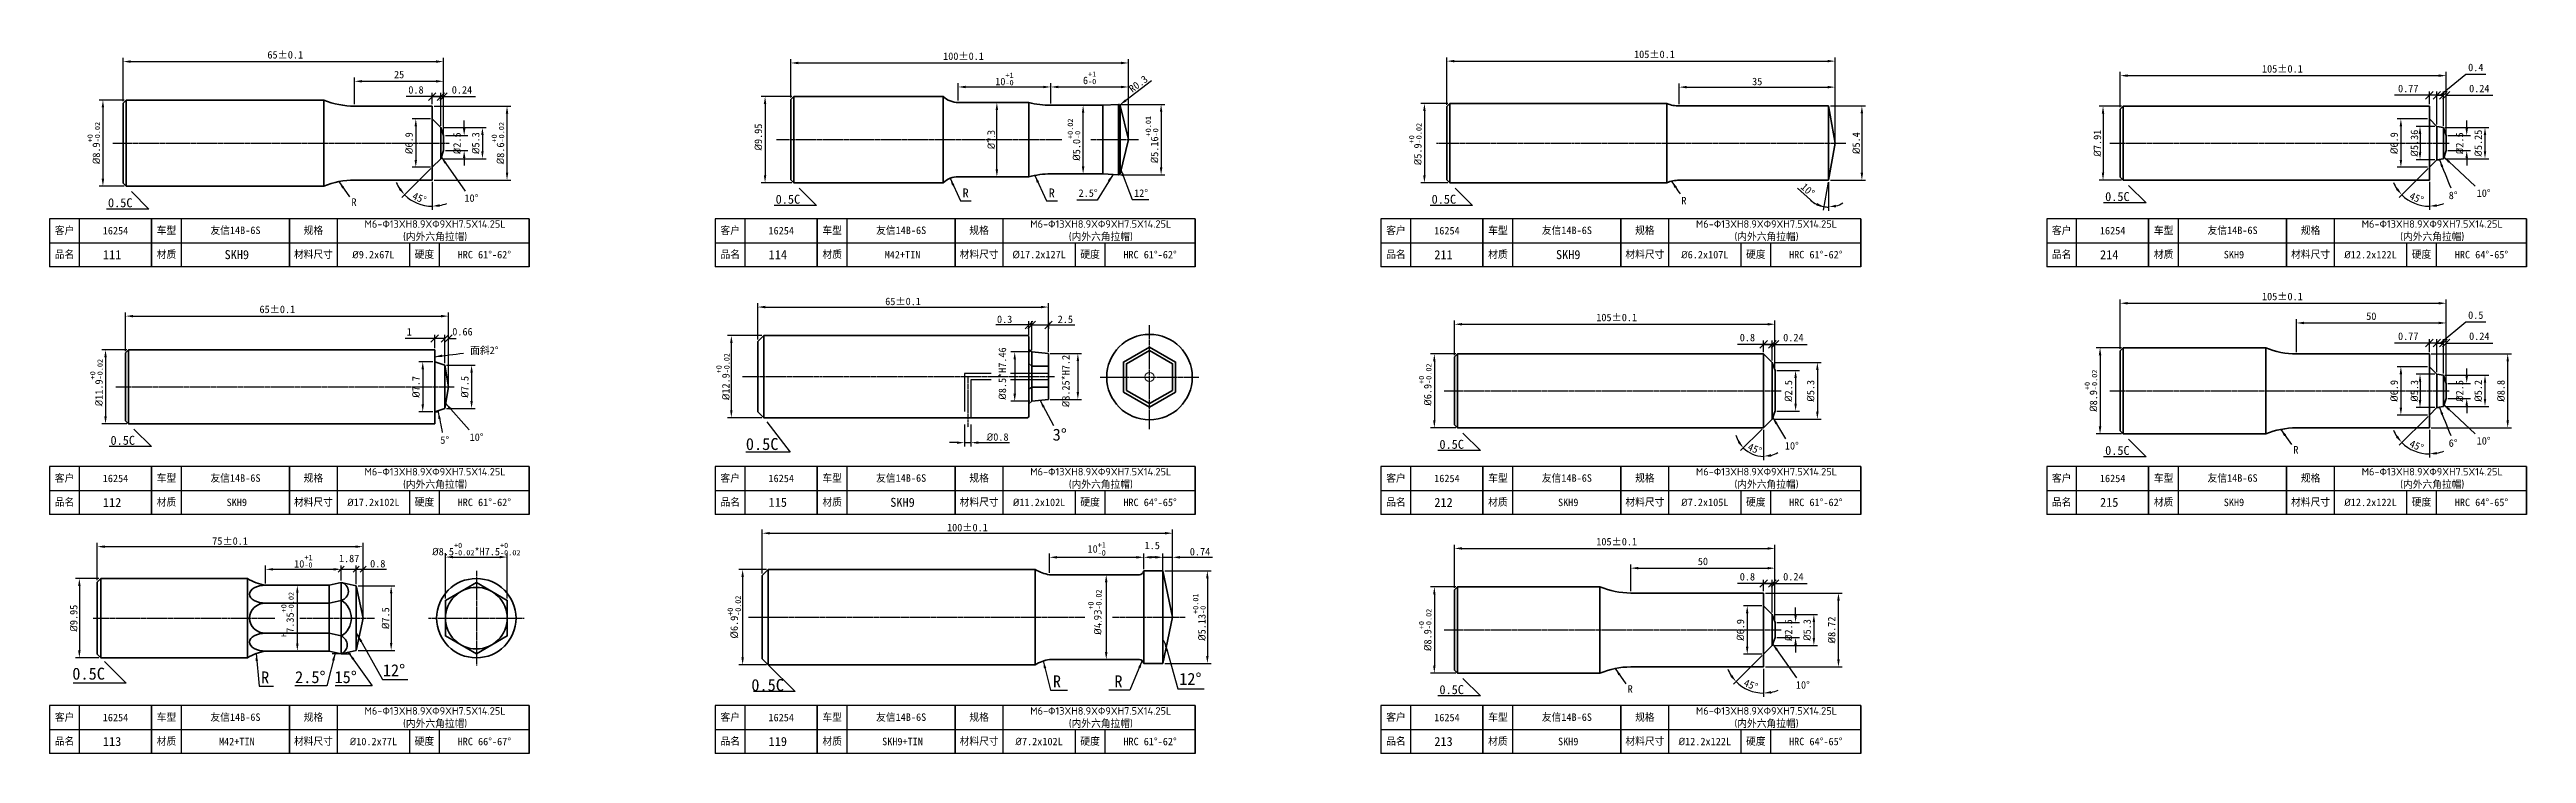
# Model space of a CAD drawing. Header units: millimetres. Extents: x 808 to 2752, y -982 to 289.
# Drawn here: x 808 to 1634, y -611 to -375 of the extents above; entities that cross this region are included whole.
import ezdxf

# ---------------------------------------------------------------- set-up
doc = ezdxf.new("R2010")
doc.units = ezdxf.units.MM
doc.linetypes.add('CENTER2', pattern=[1.125, 0.75, -0.125, 0.125, -0.125])
doc.linetypes.add('DASHED2', pattern=[9.525, 6.35, -3.175])
for name, color, linetype, lineweight in [('Layer1', 7, 'Continuous', 35), ('Layer3', 5, 'Continuous', 13), ('中心线', 1, 'CENTER2', 25), ('标注线', 3, 'Continuous', 30), ('粗实线', 7, 'Continuous', 35), ('虚线', 202, 'DASHED2', 30)]:
    doc.layers.add(name, color=color, linetype=linetype, lineweight=lineweight)
doc.layers.add('文字', color=7, linetype='Continuous')
doc.dimstyles.new('ISO-25', dxfattribs={"dimtxt": 2.5, "dimasz": 2.5, "dimexe": 1.25, "dimexo": 0.625, "dimtad": 1, "dimdsep": 46, "dimtxsty": 'Standard', "dimcen": 2.5, "dimadec": 0, "dimazin": 0, "dimtfac": 1, "dimtmove": 0, "dimatfit": 3, "dimfxl": 1, "dimarcsym": 0})
doc.dimstyles.new('ISO-25$0', dxfattribs={"dimtxt": 2.5, "dimasz": 2.5, "dimexe": 1.25, "dimexo": 0.625, "dimgap": 1, "dimtad": 1, "dimtoh": 1, "dimtxsty": 'Standard', "dimcen": 2.5, "dimadec": 0, "dimazin": 0, "dimtfac": 1, "dimtofl": 0, "dimtmove": 0, "dimatfit": 3, "dimfxl": 1, "dimarcsym": 0})
doc.dimstyles.new('yang', dxfattribs={"dimtxt": 2.5, "dimasz": 2.5, "dimexe": 1.25, "dimexo": 0.625, "dimtad": 1, "dimdsep": 46, "dimtxsty": 'Standard', "dimcen": 13, "dimadec": 0, "dimazin": 0, "dimtfac": 1, "dimtmove": 0, "dimatfit": 3, "dimfxl": 1.2, "dimarcsym": 0})

msp = doc.modelspace()

# ---------------------------------------------------------------- texts
at = {"attachment_point": 5}
for s, insert, char_height, width in [('友信14B-6S', (870.0367, -435.9665), 2.5, 36), ('友信14B-6S', (1092.0367, -435.9665), 2.5, 36), ('友信14B-6S', (1314.0367, -435.9665), 2.5, 36), ('友信14B-6S', (1536.0367, -435.9665), 2.5, 36), ('{\\H0.75x;111}', (828.8954, -443.9665), 4, 18.92773), ('{\\H0.75x;SKH9}', (870.4876, -443.9665), 4, 30), ('{\\H0.75x;114}', (1050.8954, -443.9665), 4, 18.92773), ('M42+TIN', (1092.4876, -443.9665), 2.5, 36), ('{\\H0.75x;211}', (1272.8954, -443.9665), 4, 18.92773), ('{\\H0.75x;SKH9}', (1314.4876, -443.9665), 4, 30), ('{\\H0.75x;214}', (1494.8954, -443.9665), 4, 18.92773), ('SKH9', (1536.4876, -443.9665), 2.5, 36), ('友信14B-6S', (870.0367, -518.6836), 2.5, 36), ('友信14B-6S', (1092.0367, -518.6836), 2.5, 36), ('友信14B-6S', (1314.0367, -518.6836), 2.5, 36), ('友信14B-6S', (1536.0367, -518.6836), 2.5, 36), ('{\\H0.75x;112}', (828.8954, -526.6836), 4, 18.92773), ('SKH9', (870.4876, -526.6836), 2.5, 36), ('{\\H0.75x;115}', (1050.8954, -526.6836), 4, 18.92773), ('{\\H0.75x;SKH9}', (1092.4876, -526.6836), 4, 30), ('{\\H0.75x;212}', (1272.8954, -526.6836), 4, 18.92773), ('SKH9', (1314.4876, -526.6836), 2.5, 36), ('{\\H0.75x;215}', (1494.8954, -526.6836), 4, 18.92773), ('SKH9', (1536.4876, -526.6836), 2.5, 36), ('友信14B-6S', (870.0367, -598.5356), 2.5, 36), ('友信14B-6S', (1092.0367, -598.5356), 2.5, 36), ('友信14B-6S', (1314.0367, -598.5356), 2.5, 36), ('{\\H0.75x;113}', (828.8954, -606.5356), 4, 18.92773), ('M42+TIN', (870.4876, -606.5356), 2.5, 36), ('{\\H0.75x;119}', (1050.8954, -606.5356), 4, 18.92773), ('SKH9+TIN', (1092.4876, -606.5356), 2.5, 36), ('{\\H0.75x;213}', (1272.8954, -606.5356), 4, 18.92773), ('SKH9', (1314.4876, -606.5356), 2.5, 36)]:
    msp.add_mtext(s, dxfattribs=dict(at, insert=insert, char_height=char_height, width=width))
at = {"layer": '文字', "lineweight": -3, "char_height": 2.5, "attachment_point": 5}
for s, insert, width in [('客户', (813.0367, -435.9665), 20.053305), ('16254', (830.0367, -435.9665), 20.053305), ('车型', (847.0367, -435.9665), 20.053305), ('规格', (896.0367, -435.9665), 22.053305), ('{\\fISOCPEUR|b0|i0|c0|p34;M6-\\fISOCPEUR|b0|i0|c134|p34;Ф\\fISOCPEUR|b0|i0|c0|p34;13XH8.9X\\fISOCPEUR|b0|i0|c134|p34;Ф\\fISOCPEUR|b0|i0|c0|p34;9XH7.5X14.25L\\P(}内外六角拉帽{\\fISOCPEUR|b0|i0|c0|p34;)}', (936.6145, -435.9665), 54.678781), ('客户', (1035.0367, -435.9665), 20.053305), ('16254', (1052.0367, -435.9665), 20.053305), ('车型', (1069.0367, -435.9665), 20.053305), ('规格', (1118.0367, -435.9665), 22.053305), ('{\\fISOCPEUR|b0|i0|c0|p34;M6-\\fISOCPEUR|b0|i0|c134|p34;Ф\\fISOCPEUR|b0|i0|c0|p34;13XH8.9X\\fISOCPEUR|b0|i0|c134|p34;Ф\\fISOCPEUR|b0|i0|c0|p34;9XH7.5X14.25L\\P(}内外六角拉帽{\\fISOCPEUR|b0|i0|c0|p34;)}', (1158.6145, -435.9665), 54.678781), ('客户', (1257.0367, -435.9665), 20.053305), ('16254', (1274.0367, -435.9665), 20.053305), ('车型', (1291.0367, -435.9665), 20.053305), ('规格', (1340.0367, -435.9665), 22.053305), ('{\\fISOCPEUR|b0|i0|c0|p34;M6-\\fISOCPEUR|b0|i0|c134|p34;Ф\\fISOCPEUR|b0|i0|c0|p34;13XH8.9X\\fISOCPEUR|b0|i0|c134|p34;Ф\\fISOCPEUR|b0|i0|c0|p34;9XH7.5X14.25L\\P(}内外六角拉帽{\\fISOCPEUR|b0|i0|c0|p34;)}', (1380.6145, -435.9665), 54.678781), ('客户', (1479.0367, -435.9665), 20.053305), ('16254', (1496.0367, -435.9665), 20.053305), ('车型', (1513.0367, -435.9665), 20.053305), ('规格', (1562.0367, -435.9665), 22.053305), ('{\\fISOCPEUR|b0|i0|c0|p34;M6-\\fISOCPEUR|b0|i0|c134|p34;Ф\\fISOCPEUR|b0|i0|c0|p34;13XH8.9X\\fISOCPEUR|b0|i0|c134|p34;Ф\\fISOCPEUR|b0|i0|c0|p34;9XH7.5X14.25L\\P(}内外六角拉帽{\\fISOCPEUR|b0|i0|c0|p34;)}', (1602.6145, -435.9665), 54.678781), ('品名', (813.0367, -443.9665), 20.053305), ('材质', (847.0367, -443.9665), 20.053305), ('材料尺寸', (896.0367, -443.9665), 22.053305), ('{\\fISOCPEUR|b0|i0|c0|p34;%%C}9.2x67L', (916.0367, -443.9665), 24), ('硬度', (933.0367, -443.9665), 20.053305), ('HRC 61%%D-62%%D', (953.0367, -443.9665), 30), ('品名', (1035.0367, -443.9665), 20.053305), ('材质', (1069.0367, -443.9665), 20.053305), ('材料尺寸', (1118.0367, -443.9665), 22.053305), ('%%C17.2x127L', (1138.0367, -443.9665), 24), ('硬度', (1155.0367, -443.9665), 20.053305), ('HRC 61%%D-62%%D', (1175.0367, -443.9665), 30), ('品名', (1257.0367, -443.9665), 20.053305), ('材质', (1291.0367, -443.9665), 20.053305), ('材料尺寸', (1340.0367, -443.9665), 22.053305), ('{\\fISOCPEUR|b0|i0|c0|p34;%%C}6.2x107L', (1360.0367, -443.9665), 24), ('硬度', (1377.0367, -443.9665), 20.053305), ('HRC 61%%D-62%%D', (1397.0367, -443.9665), 30), ('品名', (1479.0367, -443.9665), 20.053305), ('材质', (1513.0367, -443.9665), 20.053305), ('材料尺寸', (1562.0367, -443.9665), 22.053305), ('{\\fISOCPEUR|b0|i0|c0|p34;%%C}12.2x122L', (1582.0367, -443.9665), 24), ('硬度', (1599.0367, -443.9665), 20.053305), ('HRC 64%%D-65%%D', (1619.0367, -443.9665), 30), ('客户', (813.0367, -518.6836), 20.053305), ('16254', (830.0367, -518.6836), 20.053305), ('车型', (847.0367, -518.6836), 20.053305), ('规格', (896.0367, -518.6836), 22.053305), ('{\\fISOCPEUR|b0|i0|c0|p34;M6-\\fISOCPEUR|b0|i0|c134|p34;Ф\\fISOCPEUR|b0|i0|c0|p34;13XH8.9X\\fISOCPEUR|b0|i0|c134|p34;Ф\\fISOCPEUR|b0|i0|c0|p34;9XH7.5X14.25L\\P(}内外六角拉帽{\\fISOCPEUR|b0|i0|c0|p34;)}', (936.6145, -518.6836), 54.678781), ('客户', (1035.0367, -518.6836), 20.053305), ('16254', (1052.0367, -518.6836), 20.053305), ('车型', (1069.0367, -518.6836), 20.053305), ('规格', (1118.0367, -518.6836), 22.053305), ('{\\fISOCPEUR|b0|i0|c0|p34;M6-\\fISOCPEUR|b0|i0|c134|p34;Ф\\fISOCPEUR|b0|i0|c0|p34;13XH8.9X\\fISOCPEUR|b0|i0|c134|p34;Ф\\fISOCPEUR|b0|i0|c0|p34;9XH7.5X14.25L\\P(}内外六角拉帽{\\fISOCPEUR|b0|i0|c0|p34;)}', (1158.6145, -518.6836), 54.678781), ('客户', (1257.0367, -518.6836), 20.053305), ('16254', (1274.0367, -518.6836), 20.053305), ('车型', (1291.0367, -518.6836), 20.053305), ('规格', (1340.0367, -518.6836), 22.053305), ('{\\fISOCPEUR|b0|i0|c0|p34;M6-\\fISOCPEUR|b0|i0|c134|p34;Ф\\fISOCPEUR|b0|i0|c0|p34;13XH8.9X\\fISOCPEUR|b0|i0|c134|p34;Ф\\fISOCPEUR|b0|i0|c0|p34;9XH7.5X14.25L\\P(}内外六角拉帽{\\fISOCPEUR|b0|i0|c0|p34;)}', (1380.6145, -518.6836), 54.678781), ('客户', (1479.0367, -518.6836), 20.053305), ('16254', (1496.0367, -518.6836), 20.053305), ('车型', (1513.0367, -518.6836), 20.053305), ('规格', (1562.0367, -518.6836), 22.053305), ('{\\fISOCPEUR|b0|i0|c0|p34;M6-\\fISOCPEUR|b0|i0|c134|p34;Ф\\fISOCPEUR|b0|i0|c0|p34;13XH8.9X\\fISOCPEUR|b0|i0|c134|p34;Ф\\fISOCPEUR|b0|i0|c0|p34;9XH7.5X14.25L\\P(}内外六角拉帽{\\fISOCPEUR|b0|i0|c0|p34;)}', (1602.6145, -518.6836), 54.678781), ('品名', (813.0367, -526.6836), 20.053305), ('材质', (847.0367, -526.6836), 20.053305), ('材料尺寸', (896.0367, -526.6836), 22.053305), ('{\\fISOCPEUR|b0|i0|c0|p34;%%C}17.2x102L', (916.0367, -526.6836), 24), ('硬度', (933.0367, -526.6836), 20.053305), ('HRC 61%%D-62%%D', (953.0367, -526.6836), 30), ('品名', (1035.0367, -526.6836), 20.053305), ('材质', (1069.0367, -526.6836), 20.053305), ('材料尺寸', (1118.0367, -526.6836), 22.053305), ('{\\fISOCPEUR|b0|i0|c0|p34;%%C}11.2x102L', (1138.0367, -526.6836), 24), ('硬度', (1155.0367, -526.6836), 20.053305), ('HRC 64%%D-65%%D', (1175.0367, -526.6836), 30), ('品名', (1257.0367, -526.6836), 20.053305), ('材质', (1291.0367, -526.6836), 20.053305), ('材料尺寸', (1340.0367, -526.6836), 22.053305), ('{\\fISOCPEUR|b0|i0|c0|p34;%%C}7.2x105L', (1360.0367, -526.6836), 24), ('硬度', (1377.0367, -526.6836), 20.053305), ('HRC 61%%D-62%%D', (1397.0367, -526.6836), 30), ('品名', (1479.0367, -526.6836), 20.053305), ('材质', (1513.0367, -526.6836), 20.053305), ('材料尺寸', (1562.0367, -526.6836), 22.053305), ('{\\fISOCPEUR|b0|i0|c0|p34;%%C}12.2x122L', (1582.0367, -526.6836), 24), ('硬度', (1599.0367, -526.6836), 20.053305), ('HRC 64%%D-65%%D', (1619.0367, -526.6836), 30), ('客户', (813.0367, -598.5356), 20.053305), ('16254', (830.0367, -598.5356), 20.053305), ('车型', (847.0367, -598.5356), 20.053305), ('规格', (896.0367, -598.5356), 22.053305), ('{\\fISOCPEUR|b0|i0|c0|p34;M6-\\fISOCPEUR|b0|i0|c134|p34;Ф\\fISOCPEUR|b0|i0|c0|p34;13XH8.9X\\fISOCPEUR|b0|i0|c134|p34;Ф\\fISOCPEUR|b0|i0|c0|p34;9XH7.5X14.25L\\P(}内外六角拉帽{\\fISOCPEUR|b0|i0|c0|p34;)}', (936.6145, -598.5356), 54.678781), ('客户', (1035.0367, -598.5356), 20.053305), ('16254', (1052.0367, -598.5356), 20.053305), ('车型', (1069.0367, -598.5356), 20.053305), ('规格', (1118.0367, -598.5356), 22.053305), ('{\\fISOCPEUR|b0|i0|c0|p34;M6-\\fISOCPEUR|b0|i0|c134|p34;Ф\\fISOCPEUR|b0|i0|c0|p34;13XH8.9X\\fISOCPEUR|b0|i0|c134|p34;Ф\\fISOCPEUR|b0|i0|c0|p34;9XH7.5X14.25L\\P(}内外六角拉帽{\\fISOCPEUR|b0|i0|c0|p34;)}', (1158.6145, -598.5356), 54.678781), ('客户', (1257.0367, -598.5356), 20.053305), ('16254', (1274.0367, -598.5356), 20.053305), ('车型', (1291.0367, -598.5356), 20.053305), ('规格', (1340.0367, -598.5356), 22.053305), ('{\\fISOCPEUR|b0|i0|c0|p34;M6-\\fISOCPEUR|b0|i0|c134|p34;Ф\\fISOCPEUR|b0|i0|c0|p34;13XH8.9X\\fISOCPEUR|b0|i0|c134|p34;Ф\\fISOCPEUR|b0|i0|c0|p34;9XH7.5X14.25L\\P(}内外六角拉帽{\\fISOCPEUR|b0|i0|c0|p34;)}', (1380.6145, -598.5356), 54.678781), ('品名', (813.0367, -606.5356), 20.053305), ('材质', (847.0367, -606.5356), 20.053305), ('材料尺寸', (896.0367, -606.5356), 22.053305), ('{\\fISOCPEUR|b0|i0|c0|p34;%%C}10.2x77L', (916.0367, -606.5356), 24), ('硬度', (933.0367, -606.5356), 20.053305), ('HRC 66%%D-67%%D', (953.0367, -606.5356), 30), ('品名', (1035.0367, -606.5356), 20.053305), ('材质', (1069.0367, -606.5356), 20.053305), ('材料尺寸', (1118.0367, -606.5356), 22.053305), ('{\\fISOCPEUR|b0|i0|c0|p34;%%C}7.2x102L', (1138.0367, -606.5356), 24), ('硬度', (1155.0367, -606.5356), 20.053305), ('HRC 61%%D-62%%D', (1175.0367, -606.5356), 30), ('品名', (1257.0367, -606.5356), 20.053305), ('材质', (1291.0367, -606.5356), 20.053305), ('材料尺寸', (1340.0367, -606.5356), 22.053305), ('{\\fISOCPEUR|b0|i0|c0|p34;%%C}12.2x122L', (1360.0367, -606.5356), 24), ('硬度', (1377.0367, -606.5356), 20.053305), ('HRC 64%%D-65%%D', (1397.0367, -606.5356), 30)]:
    msp.add_mtext(s, dxfattribs=dict(at, insert=insert, width=width))
at = {"layer": '标注线'}
for s, height, p in [('0.5C', 3, (827.533, -428.1233)), ('0.5C', 3, (1050.1902, -426.9474)), ('R', 3, (1112.5287, -424.8566)), ('R', 3, (1141.2388, -424.8566)), ('0.5C', 3, (1268.9292, -426.9399)), ('0.5C', 3, (1493.533, -426.0602)), ('0.5C', 3, (828.3672, -507.4475)), ('0.5C', 4, (1040.2347, -509.1831)), ('0.5C', 3, (1271.533, -508.7772)), ('0.5C', 3, (1493.533, -510.8404)), ('0.5C', 4, (815.6246, -585.8634)), ('R', 4, (878.5866, -587.1258)), ('2.5%%D', 4, (889.909, -587.0159)), ('12%%D', 4, (919.1759, -584.7302)), ('0.5C', 4, (1042.0605, -589.6662)), ('R ', 4, (1142.6131, -588.4332)), ('R', 4, (1163.1373, -588.4332)), ('12%%D', 4, (1184.736, -587.6023)), ('0.5C', 3, (1271.533, -590.6924))]:
    msp.add_text(s, height=height, dxfattribs=at).set_placement(p)
at = {"layer": '标注线', "ltscale": 2}
msp.add_text('3%%D', height=4, dxfattribs=at).set_placement((1142.5437, -506.0523))
at = {"layer": '标注线'}
msp.add_text('15%%D', height=4, rotation=0.0260331, dxfattribs=at).set_placement((903.0621, -587.0134))
at = {"layer": '标注线', "lineweight": -3, "char_height": 2.5, "width": 2.544323, "attachment_point": 1}
for insert in [(908.73, -425.1495), (1556.3094, -507.8665), (1334.3094, -587.7186)]:
    msp.add_mtext('R', dxfattribs=dict(at, insert=insert))
at = {"layer": '标注线', "char_height": 2.5, "attachment_point": 1}
for s, insert, width in [('10%%D', (946.4034, -423.8033), 4.040863), ('2.5%%D', (1151.2025, -422.1491), 5.792608), ('12%%D', (1169.7057, -422.1491), 10.484591), ('10%%D', (1617.4281, -422.1555), 4.040863), ('10%%D', (948.1176, -503.634), 5.233523), ('10%%D', (1386.7361, -506.5204), 4.040863), ('10%%D', (1617.4281, -504.8726), 4.040863), ('10%%D', (1390.4034, -586.3724), 4.040863)]:
    msp.add_mtext(s, dxfattribs=dict(at, insert=insert, width=width))
for s, width, insert in [('R', 4.655506, (1352.237, -424.6774)), ('8%%D', 4.524225, (1608.1061, -422.8999)), ('面斜2%%D', 15.275011, (948.2984, -474.6513)), ('5%%D', 5.975275, (938.3462, -504.6146)), ('6%%D', 4.524225, (1608.1061, -505.617))]:
    msp.add_mtext_dynamic_manual_height_columns(s, width=width, gutter_width=12.5, heights=[0], dxfattribs=dict(at, insert=insert))

# ---------------------------------------------------------------- blocks, each defined once
blk = doc.blocks.new('*D328')
at = {"layer": 'Defpoints', "color": 0, "transparency": 16777216}
for p in [(1274.98, -393.5), (1266.53, -419.93), (1274.98, -419.93)]:
    blk.add_point(p, dxfattribs=at)
at = {"layer": '标注线', "color": 0, "lineweight": -2, "transparency": 16777216}
for p, q in [((1274.35, -393.5), (1265.28, -393.5)), ((1266.53, -396), (1266.53, -417.43)), ((1274.35, -419.93), (1265.28, -419.93))]:
    blk.add_line(p, q, dxfattribs=at)
at = {"layer": '标注线', "color": 0, "transparency": 16777216}
for points in [[(1266.11, -396), (1266.95, -396), (1266.53, -393.5)], [(1266.11, -417.43), (1266.95, -417.43), (1266.53, -419.93)]]:
    blk.add_solid(points, dxfattribs=at)
at = {"layer": '标注线', "color": 0, "transparency": 16777216, "insert": (1263.49, -407.01), "char_height": 2.5, "attachment_point": 5, "rotation": 90}
blk.add_mtext('{\\fISOCPEUR|b0|i0|c0|p34;%%C}5.9{\\H0.7x;\\S+0^ -0.02;}', dxfattribs=at)
blk = doc.blocks.new('*D258')
at = {"layer": 'Defpoints', "color": 0, "transparency": 16777216}
for p in [(1403.49, -379.33), (1273.98, -394.5), (1403.49, -406.71)]:
    blk.add_point(p, dxfattribs=at)
at = {"layer": '标注线', "color": 0, "lineweight": -2, "transparency": 16777216}
for p, q in [((1273.98, -393.87), (1273.98, -378.08)), ((1276.48, -379.33), (1400.99, -379.33)), ((1403.49, -406.09), (1403.49, -378.08))]:
    blk.add_line(p, q, dxfattribs=at)
at = {"layer": '标注线', "color": 0, "transparency": 16777216}
for points in [[(1276.48, -378.91), (1276.48, -379.74), (1273.98, -379.33)], [(1400.99, -378.91), (1400.99, -379.74), (1403.49, -379.33)]]:
    blk.add_solid(points, dxfattribs=at)
at = {"layer": '标注线', "color": 0, "transparency": 16777216, "insert": (1343.24, -377.08), "char_height": 2.5, "attachment_point": 5}
blk.add_mtext('105%%P0.1', dxfattribs=at)
blk = doc.blocks.new('*D329')
at = {"layer": 'Defpoints', "color": 0, "transparency": 16777216}
for p in [(1277.58, -554.88), (1269.84, -583.69), (1277.58, -583.69)]:
    blk.add_point(p, dxfattribs=at)
at = {"layer": '标注线', "color": 0, "lineweight": -2, "transparency": 16777216}
for p, q in [((1276.96, -554.88), (1268.59, -554.88)), ((1269.84, -557.38), (1269.84, -581.19)), ((1276.96, -583.69), (1268.59, -583.69))]:
    blk.add_line(p, q, dxfattribs=at)
at = {"layer": '标注线', "color": 0, "transparency": 16777216}
for points in [[(1269.42, -557.38), (1270.25, -557.38), (1269.84, -554.88)], [(1269.42, -581.19), (1270.25, -581.19), (1269.84, -583.69)]]:
    blk.add_solid(points, dxfattribs=at)
at = {"layer": '标注线', "color": 0, "transparency": 16777216, "insert": (1266.79, -569.24), "char_height": 2.5, "attachment_point": 5, "rotation": 90}
blk.add_mtext('{\\fISOCPEUR|b0|i0|c0|p34;%%C}8.9{\\H0.7x;\\S+0^ -0.02;}', dxfattribs=at)
blk = doc.blocks.new('*D259')
at = {"layer": 'Defpoints', "color": 0, "transparency": 16777216}
for p in [(1383.44, -542.05), (1276.58, -555.88), (1383.44, -566.78)]:
    blk.add_point(p, dxfattribs=at)
at = {"layer": '标注线', "color": 0, "lineweight": -2, "transparency": 16777216}
for p, q in [((1276.58, -555.26), (1276.58, -540.8)), ((1279.08, -542.05), (1380.94, -542.05)), ((1383.44, -566.16), (1383.44, -540.8))]:
    blk.add_line(p, q, dxfattribs=at)
at = {"layer": '标注线', "color": 0, "transparency": 16777216}
for points in [[(1279.08, -541.63), (1279.08, -542.47), (1276.58, -542.05)], [(1380.94, -541.63), (1380.94, -542.47), (1383.44, -542.05)]]:
    blk.add_solid(points, dxfattribs=at)
at = {"layer": '标注线', "color": 0, "transparency": 16777216, "insert": (1330.64, -539.8), "char_height": 2.5, "attachment_point": 5}
blk.add_mtext('105%%P0.1', dxfattribs=at)
blk = doc.blocks.new('*D260')
at = {"layer": 'Defpoints', "color": 0, "transparency": 16777216}
for p in [(1379.65, -556.94), (1404.6, -556.94), (1379.65, -581.62)]:
    blk.add_point(p, dxfattribs=at)
at = {"layer": '标注线', "color": 0, "lineweight": -2, "transparency": 16777216}
for p, q in [((1380.28, -556.94), (1405.85, -556.94)), ((1404.6, -579.12), (1404.6, -559.44)), ((1380.28, -581.62), (1405.85, -581.62))]:
    blk.add_line(p, q, dxfattribs=at)
at = {"layer": '标注线', "color": 0, "transparency": 16777216}
for points in [[(1404.19, -559.44), (1405.02, -559.44), (1404.6, -556.94)], [(1404.19, -579.12), (1405.02, -579.12), (1404.6, -581.62)]]:
    blk.add_solid(points, dxfattribs=at)
at = {"layer": '标注线', "color": 0, "transparency": 16777216, "insert": (1402.35, -569.28), "char_height": 2.5, "attachment_point": 5, "rotation": 90}
blk.add_mtext('{\\fISOCPEUR|b0|i0|c0|p34;%%C}8.72', dxfattribs=at)
blk = doc.blocks.new('*D330')
at = {"layer": 'Defpoints', "color": 0, "transparency": 16777216}
for p in [(1383.44, -548.64), (1335.35, -556.94), (1383.44, -566.78)]:
    blk.add_point(p, dxfattribs=at)
at = {"layer": '标注线', "color": 0, "lineweight": -2, "transparency": 16777216}
for p, q in [((1335.35, -556.32), (1335.35, -547.39)), ((1337.85, -548.64), (1380.94, -548.64)), ((1383.44, -566.16), (1383.44, -547.39))]:
    blk.add_line(p, q, dxfattribs=at)
at = {"layer": '标注线', "color": 0, "transparency": 16777216}
for points in [[(1337.85, -548.22), (1337.85, -549.05), (1335.35, -548.64)], [(1380.94, -548.22), (1380.94, -549.05), (1383.44, -548.64)]]:
    blk.add_solid(points, dxfattribs=at)
at = {"layer": '标注线', "color": 0, "lineweight": -3, "transparency": 16777216, "insert": (1359.4, -546.39), "char_height": 2.5, "attachment_point": 5}
blk.add_mtext('50', dxfattribs=at)
blk = doc.blocks.new('*D261')
at = {"layer": 'Defpoints', "color": 0, "transparency": 16777216}
for p in [(1383.44, -566.78), (1383.44, -571.79), (1390.31, -571.79)]:
    blk.add_point(p, dxfattribs=at)
at = {"layer": '标注线', "color": 0, "lineweight": -2, "transparency": 16777216}
for p, q in [((1384.07, -566.78), (1391.56, -566.78)), ((1390.31, -564.28), (1390.31, -561.78)), ((1384.07, -571.79), (1391.56, -571.79)), ((1390.31, -574.29), (1390.31, -576.79))]:
    blk.add_line(p, q, dxfattribs=at)
at = {"layer": '标注线', "color": 0, "transparency": 16777216}
for points in [[(1389.89, -564.28), (1390.73, -564.28), (1390.31, -566.78)], [(1389.89, -574.29), (1390.73, -574.29), (1390.31, -571.79)]]:
    blk.add_solid(points, dxfattribs=at)
at = {"layer": '标注线', "color": 0, "transparency": 16777216, "insert": (1387.94, -569.33), "char_height": 2.5, "attachment_point": 5, "rotation": 90}
blk.add_mtext('{\\fISOCPEUR|b0|i0|c0|p34;%%C}2.5', dxfattribs=at)
blk = doc.blocks.new('*D262')
at = {"layer": 'Defpoints', "color": 0, "transparency": 16777216}
for p in [(1382.53, -564.08), (1382.53, -574.49), (1396.4, -574.49)]:
    blk.add_point(p, dxfattribs=at)
at = {"layer": '标注线', "color": 0, "lineweight": -2, "transparency": 16777216}
for p, q in [((1383.16, -564.08), (1397.65, -564.08)), ((1396.4, -566.58), (1396.4, -571.99)), ((1383.16, -574.49), (1397.65, -574.49))]:
    blk.add_line(p, q, dxfattribs=at)
at = {"layer": '标注线', "color": 0, "transparency": 16777216}
for points in [[(1395.98, -566.58), (1396.82, -566.58), (1396.4, -564.08)], [(1395.98, -571.99), (1396.82, -571.99), (1396.4, -574.49)]]:
    blk.add_solid(points, dxfattribs=at)
at = {"layer": '标注线', "color": 0, "transparency": 16777216, "insert": (1394.15, -569.28), "char_height": 2.5, "attachment_point": 5, "rotation": 90}
blk.add_mtext('{\\fISOCPEUR|b0|i0|c0|p34;%%C}5.3', dxfattribs=at)
blk = doc.blocks.new('*D263')
at = {"layer": 'Defpoints', "color": 0, "transparency": 16777216}
for p in [(1379.65, -561.21), (1374.18, -577.36), (1379.65, -577.36)]:
    blk.add_point(p, dxfattribs=at)
at = {"layer": '标注线', "color": 0, "lineweight": -2, "transparency": 16777216}
for p, q in [((1379.03, -561.21), (1372.93, -561.21)), ((1374.18, -563.71), (1374.18, -574.86)), ((1379.03, -577.36), (1372.93, -577.36))]:
    blk.add_line(p, q, dxfattribs=at)
at = {"layer": '标注线', "color": 0, "transparency": 16777216}
for points in [[(1373.76, -563.71), (1374.59, -563.71), (1374.18, -561.21)], [(1373.76, -574.86), (1374.59, -574.86), (1374.18, -577.36)]]:
    blk.add_solid(points, dxfattribs=at)
at = {"layer": '标注线', "color": 0, "transparency": 16777216, "insert": (1371.93, -569.28), "char_height": 2.5, "attachment_point": 5, "rotation": 90}
blk.add_mtext('{\\fISOCPEUR|b0|i0|c0|p34;%%C}6.9', dxfattribs=at)
blk = doc.blocks.new('_Oblique')
at = {"color": 0, "linetype": 'ByBlock', "lineweight": -2}
blk.add_line((-0.5, -0.5), (0.5, 0.5), dxfattribs=at)
blk = doc.blocks.new('*D264')
at = {"layer": 'Defpoints', "color": 0, "transparency": 16777216}
for p in [(1382.53, -553.76), (1382.53, -564.08), (1383.44, -566.78)]:
    blk.add_point(p, dxfattribs=at)
at = {"layer": '标注线', "color": 0, "lineweight": -2, "transparency": 16777216}
for p, q in [((1382.53, -563.46), (1382.53, -552.51)), ((1383.44, -566.16), (1383.44, -552.51)), ((1382.53, -553.76), (1370.95, -553.76)), ((1383.44, -553.76), (1385.94, -553.76))]:
    blk.add_line(p, q, dxfattribs=at)
at = {"layer": '标注线', "color": 0, "lineweight": -2, "transparency": 16777216, "xscale": 2.5, "yscale": 2.5, "zscale": 2.5}
blk.add_blockref('_Oblique', (1382.53, -553.76), dxfattribs=at)
at = {"layer": '标注线', "color": 0, "lineweight": -2, "transparency": 16777216, "xscale": 2.5, "yscale": 2.5, "zscale": 2.5, "rotation": 180}
blk.add_blockref('_Oblique', (1383.44, -553.76), dxfattribs=at)
at = {"layer": '标注线', "color": 0, "transparency": 16777216, "insert": (1374.24, -551.51), "char_height": 2.5, "attachment_point": 5}
blk.add_mtext('0.8 ', dxfattribs=at)
blk = doc.blocks.new('*D265')
at = {"layer": 'Defpoints', "color": 0, "transparency": 16777216}
for p in [(1379.65, -556.94), (1382.53, -553.76), (1382.53, -564.08)]:
    blk.add_point(p, dxfattribs=at)
at = {"layer": '标注线', "color": 0, "lineweight": -2, "transparency": 16777216}
for p, q in [((1379.65, -556.32), (1379.65, -552.51)), ((1382.53, -563.46), (1382.53, -552.51)), ((1379.65, -553.76), (1382.53, -553.76)), ((1382.53, -553.76), (1394.12, -553.76))]:
    blk.add_line(p, q, dxfattribs=at)
at = {"layer": '标注线', "color": 0, "lineweight": -2, "transparency": 16777216, "xscale": 2.5, "yscale": 2.5, "zscale": 2.5, "rotation": 180}
blk.add_blockref('_Oblique', (1379.65, -553.76), dxfattribs=at)
at = {"layer": '标注线', "color": 0, "lineweight": -2, "transparency": 16777216, "xscale": 2.5, "yscale": 2.5, "zscale": 2.5}
blk.add_blockref('_Oblique', (1382.53, -553.76), dxfattribs=at)
at = {"layer": '标注线', "color": 0, "transparency": 16777216, "insert": (1389.57, -551.51), "char_height": 2.5, "attachment_point": 5}
blk.add_mtext('0.24', dxfattribs=at)
blk = doc.blocks.new('*D266')
at = {"layer": 'Defpoints', "color": 0, "transparency": 16777216}
for p in [(1379.65, -562.66), (1379.65, -577.36), (1382.53, -574.49), (1379.65, -581.62), (1373.15, -588.6)]:
    blk.add_point(p, dxfattribs=at)
at = {"layer": '标注线', "color": 0, "lineweight": -2, "transparency": 16777216}
for p, q in [((1379.21, -577.8), (1369.57, -587.41)), ((1379.65, -582.25), (1379.65, -591.6))]:
    blk.add_line(p, q, dxfattribs=at)
for start, end in [(202.83611, 213.88046), (224.92481, 270), (281.04435, 292.08871)]:
    blk.add_arc((1379.65, -577.36), 12.99, start, end, dxfattribs=at)
at = {"layer": '标注线', "color": 0, "transparency": 16777216}
for points in [[(1369.19, -584.33), (1368.55, -584.86), (1370.46, -586.53)], [(1382.18, -590.52), (1382.1, -589.69), (1379.65, -590.35)]]:
    blk.add_solid(points, dxfattribs=at)
at = {"layer": '标注线', "color": 0, "transparency": 16777216, "insert": (1375.39, -587.62), "char_height": 2.5, "attachment_point": 5, "rotation": 337.46241}
blk.add_mtext('45%%D', dxfattribs=at)
blk = doc.blocks.new('*D241')
at = {"layer": 'Defpoints', "color": 0, "transparency": 16777216}
for p in [(1167.83, -387.96), (1141.92, -394.07), (1167.83, -405.54)]:
    blk.add_point(p, dxfattribs=at)
at = {"layer": '标注线', "color": 0, "lineweight": -2, "transparency": 16777216}
for p, q in [((1141.92, -393.45), (1141.92, -386.71)), ((1144.42, -387.96), (1165.33, -387.96)), ((1167.83, -404.91), (1167.83, -386.71))]:
    blk.add_line(p, q, dxfattribs=at)
at = {"layer": '标注线', "color": 0, "transparency": 16777216}
for points in [[(1144.42, -387.55), (1144.42, -388.38), (1141.92, -387.96)], [(1165.33, -387.55), (1165.33, -388.38), (1167.83, -387.96)]]:
    blk.add_solid(points, dxfattribs=at)
at = {"layer": '标注线', "color": 0, "transparency": 16777216, "insert": (1154.88, -384.92), "char_height": 2.5, "attachment_point": 5}
blk.add_mtext('6{\\H0.7x;\\S+1^ -0;}', dxfattribs=at)
blk = doc.blocks.new('*D267')
at = {"layer": 'Defpoints', "color": 0, "transparency": 16777216}
for p in [(1056.24, -391.14), (1046.65, -419.94), (1056.24, -419.94)]:
    blk.add_point(p, dxfattribs=at)
at = {"layer": '标注线', "color": 0, "lineweight": -2, "transparency": 16777216}
for p, q in [((1055.61, -391.14), (1045.4, -391.14)), ((1046.65, -393.64), (1046.65, -417.44)), ((1055.61, -419.94), (1045.4, -419.94))]:
    blk.add_line(p, q, dxfattribs=at)
at = {"layer": '标注线', "color": 0, "transparency": 16777216}
for points in [[(1046.23, -393.64), (1047.06, -393.64), (1046.65, -391.14)], [(1046.23, -417.44), (1047.06, -417.44), (1046.65, -419.94)]]:
    blk.add_solid(points, dxfattribs=at)
at = {"layer": '标注线', "color": 0, "transparency": 16777216, "insert": (1044.4, -404.68), "char_height": 2.5, "attachment_point": 5, "rotation": 90}
blk.add_mtext('{\\fISOCPEUR|b0|i0|c0|p34;%%C}9.95', dxfattribs=at)
blk = doc.blocks.new('*D242')
at = {"layer": 'Defpoints', "color": 0, "transparency": 16777216}
for p in [(1167.83, -379.94), (1055.24, -392.14), (1167.83, -405.54)]:
    blk.add_point(p, dxfattribs=at)
at = {"layer": '标注线', "color": 0, "lineweight": -2, "transparency": 16777216}
for p, q in [((1055.24, -391.51), (1055.24, -378.69)), ((1057.74, -379.94), (1165.33, -379.94)), ((1167.83, -404.91), (1167.83, -378.69))]:
    blk.add_line(p, q, dxfattribs=at)
at = {"layer": '标注线', "color": 0, "transparency": 16777216}
for points in [[(1057.74, -379.53), (1057.74, -380.36), (1055.24, -379.94)], [(1165.33, -379.53), (1165.33, -380.36), (1167.83, -379.94)]]:
    blk.add_solid(points, dxfattribs=at)
at = {"layer": '标注线', "color": 0, "transparency": 16777216, "insert": (1112.83, -377.69), "char_height": 2.5, "attachment_point": 5}
blk.add_mtext('100%%P0.1', dxfattribs=at)
blk = doc.blocks.new('*D268')
at = {"layer": 'Defpoints', "color": 0, "transparency": 16777216}
for p in [(1164.54, -393.76), (1164.54, -417.32), (1178.72, -417.32)]:
    blk.add_point(p, dxfattribs=at)
at = {"layer": '标注线', "color": 0, "lineweight": -2, "transparency": 16777216}
for p, q in [((1165.16, -393.76), (1179.97, -393.76)), ((1178.72, -396.26), (1178.72, -414.82)), ((1165.16, -417.32), (1179.97, -417.32))]:
    blk.add_line(p, q, dxfattribs=at)
at = {"layer": '标注线', "color": 0, "transparency": 16777216}
for points in [[(1178.3, -396.26), (1179.14, -396.26), (1178.72, -393.76)], [(1178.3, -414.82), (1179.14, -414.82), (1178.72, -417.32)]]:
    blk.add_solid(points, dxfattribs=at)
at = {"layer": '标注线', "color": 0, "transparency": 16777216, "insert": (1175.68, -405.54), "char_height": 2.5, "attachment_point": 5, "rotation": 90}
blk.add_mtext('{\\fISOCPEUR|b0|i0|c0|p34;%%C}5.16{\\H0.7x;\\S+0.01^ -0;}', dxfattribs=at)
blk = doc.blocks.new('*D243')
at = {"layer": 'Defpoints', "color": 0, "transparency": 16777216}
for p in [(1152.01, -394.07), (1152.71, -394.07), (1151.52, -417.01)]:
    blk.add_point(p, dxfattribs=at)
at = {"layer": '标注线', "color": 0, "lineweight": -2, "transparency": 16777216}
for p, q in [((1152.64, -394.07), (1153.96, -394.07)), ((1152.71, -414.51), (1152.71, -396.57)), ((1152.14, -417.01), (1153.96, -417.01))]:
    blk.add_line(p, q, dxfattribs=at)
at = {"layer": '标注线', "color": 0, "transparency": 16777216}
for points in [[(1152.3, -396.57), (1153.13, -396.57), (1152.71, -394.07)], [(1152.3, -414.51), (1153.13, -414.51), (1152.71, -417.01)]]:
    blk.add_solid(points, dxfattribs=at)
at = {"layer": '标注线', "color": 0, "transparency": 16777216, "insert": (1149.67, -405.54), "char_height": 2.5, "attachment_point": 5, "rotation": 90}
blk.add_mtext('{\\fISOCPEUR|b0|i0|c0|p34;%%C}5.0{\\H0.7x;\\S+0.02^ -0;}', dxfattribs=at)
blk = doc.blocks.new('*D269')
at = {"layer": 'Defpoints', "color": 0, "transparency": 16777216}
for p in [(1164.54, -394.26), (1164.94, -393.96)]:
    blk.add_point(p, dxfattribs=at)
at = {"layer": '标注线', "color": 0, "lineweight": -2, "transparency": 16777216}
for p, q in [((1175.56, -385.9), (1166.93, -392.45)), ((1164.54, -394.26), (1164.94, -393.96))]:
    blk.add_line(p, q, dxfattribs=at)
at = {"layer": '标注线', "color": 0, "transparency": 16777216}
blk.add_solid([(1166.68, -392.11), (1167.18, -392.78), (1164.94, -393.96)], dxfattribs=at)
at = {"layer": '标注线', "color": 0, "transparency": 16777216, "insert": (1171.11, -386.92), "char_height": 2.5, "attachment_point": 5, "rotation": 37.16653}
blk.add_mtext('R0.3', dxfattribs=at)
blk = doc.blocks.new('*D244')
at = {"layer": 'Defpoints', "color": 0, "ltscale": 2, "transparency": 16777216}
for p in [(1135.58, -476.43), (1129.9, -492.92), (1135.58, -492.92)]:
    blk.add_point(p, dxfattribs=at)
at = {"layer": '标注线', "color": 0, "lineweight": -2, "ltscale": 2, "transparency": 16777216}
for p, q in [((1134.96, -476.43), (1128.65, -476.43)), ((1129.9, -478.93), (1129.9, -490.42)), ((1134.96, -492.92), (1128.65, -492.92))]:
    blk.add_line(p, q, dxfattribs=at)
at = {"layer": '标注线', "color": 0, "ltscale": 2, "transparency": 16777216}
for points in [[(1129.49, -478.93), (1130.32, -478.93), (1129.9, -476.43)], [(1129.49, -490.42), (1130.32, -490.42), (1129.9, -492.92)]]:
    blk.add_solid(points, dxfattribs=at)
at = {"layer": '标注线', "color": 0, "ltscale": 2, "transparency": 16777216, "insert": (1125.8, -483.64), "char_height": 2.5, "attachment_point": 5, "rotation": 90}
blk.add_mtext('{\\fISOCPEUR|b0|i0|c0|p34;%%C}8.5*H7.46', dxfattribs=at)
blk = doc.blocks.new('*D245')
at = {"layer": 'Defpoints', "color": 0, "transparency": 16777216}
for p in [(1141.15, -461.45), (1044.19, -472.95), (1141.15, -477)]:
    blk.add_point(p, dxfattribs=at)
at = {"layer": '标注线', "color": 0, "lineweight": -2, "transparency": 16777216}
for p, q in [((1044.19, -472.33), (1044.19, -460.2)), ((1046.69, -461.45), (1138.65, -461.45)), ((1141.15, -476.38), (1141.15, -460.2))]:
    blk.add_line(p, q, dxfattribs=at)
at = {"layer": '标注线', "color": 0, "transparency": 16777216}
for points in [[(1046.69, -461.03), (1046.69, -461.87), (1044.19, -461.45)], [(1138.65, -461.03), (1138.65, -461.87), (1141.15, -461.45)]]:
    blk.add_solid(points, dxfattribs=at)
at = {"layer": '标注线', "color": 0, "transparency": 16777216, "insert": (1092.67, -459.58), "char_height": 2.5, "attachment_point": 5}
blk.add_mtext('65%%P0.1', dxfattribs=at)
blk = doc.blocks.new('*D246')
at = {"layer": 'Defpoints', "color": 0, "transparency": 16777216}
for p in [(1046.19, -470.95), (1035.4, -498.4), (1046.19, -498.4)]:
    blk.add_point(p, dxfattribs=at)
at = {"layer": '标注线', "color": 0, "lineweight": -2, "transparency": 16777216}
for p, q in [((1045.56, -470.95), (1034.15, -470.95)), ((1035.4, -473.45), (1035.4, -495.9)), ((1045.56, -498.4), (1034.15, -498.4))]:
    blk.add_line(p, q, dxfattribs=at)
at = {"layer": '标注线', "color": 0, "transparency": 16777216}
for points in [[(1034.99, -473.45), (1035.82, -473.45), (1035.4, -470.95)], [(1034.99, -495.9), (1035.82, -495.9), (1035.4, -498.4)]]:
    blk.add_solid(points, dxfattribs=at)
at = {"layer": '标注线', "color": 0, "transparency": 16777216, "insert": (1032.59, -484.68), "char_height": 2.5, "attachment_point": 5, "rotation": 90}
blk.add_mtext('{\\fISOCPEUR|b0|i0|c0|p34;%%C}12.9{\\H0.75x;\\S+0^ -0.02;}', dxfattribs=at)
blk = doc.blocks.new('*D247')
at = {"layer": 'Defpoints', "color": 0, "ltscale": 2, "transparency": 16777216}
for p in [(1141.15, -477), (1141.15, -492.35), (1150.96, -492.35)]:
    blk.add_point(p, dxfattribs=at)
at = {"layer": '标注线', "color": 0, "lineweight": -2, "ltscale": 2, "transparency": 16777216}
for p, q in [((1141.78, -477), (1152.21, -477)), ((1150.96, -479.5), (1150.96, -489.85)), ((1141.78, -492.35), (1152.21, -492.35))]:
    blk.add_line(p, q, dxfattribs=at)
at = {"layer": '标注线', "color": 0, "ltscale": 2, "transparency": 16777216}
for points in [[(1150.55, -479.5), (1151.38, -479.5), (1150.96, -477)], [(1150.55, -489.85), (1151.38, -489.85), (1150.96, -492.35)]]:
    blk.add_solid(points, dxfattribs=at)
at = {"layer": '标注线', "color": 0, "ltscale": 2, "transparency": 16777216, "insert": (1146.95, -486.16), "char_height": 2.5, "attachment_point": 5, "rotation": 90}
blk.add_mtext('{\\fISOCPEUR|b0|i0|c0|p34;%%C}8.25*H7.2', dxfattribs=at)
blk = doc.blocks.new('*D248')
at = {"layer": 'Defpoints', "color": 0, "ltscale": 2, "transparency": 16777216}
for p in [(1141.15, -465.77), (1141.15, -467.43), (1135.58, -476.43)]:
    blk.add_point(p, dxfattribs=at)
at = {"layer": '标注线', "color": 0, "lineweight": -2, "ltscale": 2, "transparency": 16777216}
for p, q in [((1135.58, -475.81), (1135.58, -466.18)), ((1135.58, -467.43), (1141.15, -467.43)), ((1141.15, -466.39), (1141.15, -468.68)), ((1141.15, -467.43), (1149.9, -467.43))]:
    blk.add_line(p, q, dxfattribs=at)
at = {"layer": '标注线', "color": 0, "lineweight": -2, "ltscale": 2, "transparency": 16777216, "xscale": 2.5, "yscale": 2.5, "zscale": 2.5, "rotation": 180}
blk.add_blockref('_Oblique', (1135.58, -467.43), dxfattribs=at)
at = {"layer": '标注线', "color": 0, "lineweight": -2, "ltscale": 2, "transparency": 16777216, "xscale": 2.5, "yscale": 2.5, "zscale": 2.5}
blk.add_blockref('_Oblique', (1141.15, -467.43), dxfattribs=at)
at = {"layer": '标注线', "color": 0, "ltscale": 2, "transparency": 16777216, "insert": (1146.78, -465.56), "char_height": 2.5, "attachment_point": 5}
blk.add_mtext('2.5', dxfattribs=at)
blk = doc.blocks.new('*D270')
at = {"layer": 'Defpoints', "color": 0, "transparency": 16777216}
for p in [(834.42, -475.76), (826.71, -500.44), (834.42, -500.44)]:
    blk.add_point(p, dxfattribs=at)
at = {"layer": '标注线', "color": 0, "lineweight": -2, "transparency": 16777216}
for p, q in [((833.79, -475.76), (825.46, -475.76)), ((826.71, -478.26), (826.71, -497.94)), ((833.79, -500.44), (825.46, -500.44))]:
    blk.add_line(p, q, dxfattribs=at)
at = {"layer": '标注线', "color": 0, "transparency": 16777216}
for points in [[(826.29, -478.26), (827.12, -478.26), (826.71, -475.76)], [(826.29, -497.94), (827.12, -497.94), (826.71, -500.44)]]:
    blk.add_solid(points, dxfattribs=at)
at = {"layer": '标注线', "color": 0, "transparency": 16777216, "insert": (823.67, -486.67), "char_height": 2.5, "attachment_point": 5, "rotation": 90}
blk.add_mtext('{\\fISOCPEUR|b0|i0|c0|p34;%%C}11.9{\\H0.7x;\\S+0^ -0.02;}', dxfattribs=at)
blk = doc.blocks.new('*D249')
at = {"layer": 'Defpoints', "color": 0, "transparency": 16777216}
for p in [(941.11, -464.48), (833.42, -476.76), (941.11, -488.1)]:
    blk.add_point(p, dxfattribs=at)
at = {"layer": '标注线', "color": 0, "lineweight": -2, "transparency": 16777216}
for p, q in [((833.42, -476.14), (833.42, -463.23)), ((835.92, -464.48), (938.61, -464.48)), ((941.11, -487.48), (941.11, -463.23))]:
    blk.add_line(p, q, dxfattribs=at)
at = {"layer": '标注线', "color": 0, "transparency": 16777216}
for points in [[(835.92, -464.07), (835.92, -464.9), (833.42, -464.48)], [(938.61, -464.07), (938.61, -464.9), (941.11, -464.48)]]:
    blk.add_solid(points, dxfattribs=at)
at = {"layer": '标注线', "color": 0, "transparency": 16777216, "insert": (884, -462.23), "char_height": 2.5, "attachment_point": 5}
blk.add_mtext('65%%P0.1', dxfattribs=at)
blk = doc.blocks.new('*D271')
at = {"layer": 'Defpoints', "color": 0, "transparency": 16777216}
for p in [(939.84, -480.86), (939.84, -495.34), (948.78, -495.34)]:
    blk.add_point(p, dxfattribs=at)
at = {"layer": '标注线', "color": 0, "lineweight": -2, "transparency": 16777216}
for p, q in [((940.46, -480.86), (950.03, -480.86)), ((948.78, -483.36), (948.78, -492.84)), ((940.46, -495.34), (950.03, -495.34))]:
    blk.add_line(p, q, dxfattribs=at)
at = {"layer": '标注线', "color": 0, "transparency": 16777216}
for points in [[(948.36, -483.36), (949.2, -483.36), (948.78, -480.86)], [(948.36, -492.84), (949.2, -492.84), (948.78, -495.34)]]:
    blk.add_solid(points, dxfattribs=at)
at = {"layer": '标注线', "color": 0, "transparency": 16777216, "insert": (946.53, -488.1), "char_height": 2.5, "attachment_point": 5, "rotation": 90}
blk.add_mtext('{\\fISOCPEUR|b0|i0|c0|p34;%%C}7.5', dxfattribs=at)
blk = doc.blocks.new('*D272')
at = {"layer": 'Defpoints', "color": 0, "transparency": 16777216}
for p in [(936.49, -479.72), (932.49, -496.48), (936.49, -496.48)]:
    blk.add_point(p, dxfattribs=at)
at = {"layer": '标注线', "color": 0, "lineweight": -2, "transparency": 16777216}
for p, q in [((935.86, -479.72), (931.24, -479.72)), ((932.49, -482.22), (932.49, -493.98)), ((935.86, -496.48), (931.24, -496.48))]:
    blk.add_line(p, q, dxfattribs=at)
at = {"layer": '标注线', "color": 0, "transparency": 16777216}
for points in [[(932.08, -482.22), (932.91, -482.22), (932.49, -479.72)], [(932.08, -493.98), (932.91, -493.98), (932.49, -496.48)]]:
    blk.add_solid(points, dxfattribs=at)
at = {"layer": '标注线', "color": 0, "transparency": 16777216, "insert": (930.24, -488.1), "char_height": 2.5, "attachment_point": 5, "rotation": 90}
blk.add_mtext('{\\fISOCPEUR|b0|i0|c0|p34;%%C}7.7', dxfattribs=at)
blk = doc.blocks.new('*D273')
at = {"layer": 'Defpoints', "color": 0, "transparency": 16777216}
for p in [(939.84, -471.95), (939.84, -480.86), (941.11, -488.1)]:
    blk.add_point(p, dxfattribs=at)
at = {"layer": '标注线', "color": 0, "lineweight": -2, "transparency": 16777216}
for p, q in [((939.84, -480.24), (939.84, -470.7)), ((941.11, -487.48), (941.11, -470.7)), ((939.84, -471.95), (937.34, -471.95)), ((941.11, -471.95), (943.61, -471.95))]:
    blk.add_line(p, q, dxfattribs=at)
at = {"layer": '标注线', "color": 0, "lineweight": -2, "transparency": 16777216, "xscale": 2.5, "yscale": 2.5, "zscale": 2.5}
blk.add_blockref('_Oblique', (939.84, -471.95), dxfattribs=at)
at = {"layer": '标注线', "color": 0, "lineweight": -2, "transparency": 16777216, "xscale": 2.5, "yscale": 2.5, "zscale": 2.5, "rotation": 180}
blk.add_blockref('_Oblique', (941.11, -471.95), dxfattribs=at)
at = {"layer": '标注线', "color": 0, "transparency": 16777216, "insert": (945.74, -469.7), "char_height": 2.5, "attachment_point": 5}
blk.add_mtext('0.66', dxfattribs=at)
blk = doc.blocks.new('*D274')
at = {"layer": 'Defpoints', "color": 0, "transparency": 16777216}
for p in [(936.49, -475.76), (939.84, -471.95), (939.84, -480.86)]:
    blk.add_point(p, dxfattribs=at)
at = {"layer": '标注线', "color": 0, "lineweight": -2, "transparency": 16777216}
for p, q in [((936.49, -475.14), (936.49, -470.7)), ((939.84, -480.24), (939.84, -470.7)), ((936.49, -471.95), (926.59, -471.95)), ((939.84, -471.95), (936.49, -471.95))]:
    blk.add_line(p, q, dxfattribs=at)
at = {"layer": '标注线', "color": 0, "lineweight": -2, "transparency": 16777216, "xscale": 2.5, "yscale": 2.5, "zscale": 2.5, "rotation": 180}
blk.add_blockref('_Oblique', (936.49, -471.95), dxfattribs=at)
at = {"layer": '标注线', "color": 0, "lineweight": -2, "transparency": 16777216, "xscale": 2.5, "yscale": 2.5, "zscale": 2.5}
blk.add_blockref('_Oblique', (939.84, -471.95), dxfattribs=at)
at = {"layer": '标注线', "color": 0, "transparency": 16777216, "insert": (928.01, -469.7), "char_height": 2.5, "attachment_point": 5}
blk.add_mtext('1', dxfattribs=at)
blk = doc.blocks.new('*D275')
at = {"layer": 'Defpoints', "color": 0, "transparency": 16777216}
for p in [(910.3, -549.02), (905.26, -553.43), (910.3, -554.56)]:
    blk.add_point(p, dxfattribs=at)
at = {"layer": '标注线', "color": 0, "lineweight": -2, "transparency": 16777216}
for p, q in [((905.26, -552.8), (905.26, -547.77)), ((905.26, -549.02), (910.3, -549.02)), ((910.3, -553.94), (910.3, -547.77))]:
    blk.add_line(p, q, dxfattribs=at)
at = {"layer": '标注线', "color": 0, "lineweight": -2, "transparency": 16777216, "xscale": 2, "yscale": 2, "zscale": 2, "rotation": 180}
blk.add_blockref('_Oblique', (905.26, -549.02), dxfattribs=at)
at = {"layer": '标注线', "color": 0, "lineweight": -2, "transparency": 16777216, "xscale": 2, "yscale": 2, "zscale": 2}
blk.add_blockref('_Oblique', (910.3, -549.02), dxfattribs=at)
at = {"layer": '标注线', "color": 0, "transparency": 16777216, "insert": (907.95, -545.4), "char_height": 2.5, "attachment_point": 5}
blk.add_mtext('1.87', dxfattribs=at)
blk = doc.blocks.new('*D276')
at = {"layer": 'Defpoints', "color": 0, "transparency": 16777216}
for p in [(912.57, -549.02), (910.3, -554.56), (912.57, -565.34)]:
    blk.add_point(p, dxfattribs=at)
at = {"layer": '标注线', "color": 0, "lineweight": -2, "transparency": 16777216}
for p, q in [((910.3, -553.94), (910.3, -547.77)), ((910.3, -549.02), (912.57, -549.02)), ((912.57, -564.71), (912.57, -547.77)), ((912.57, -549.02), (920.41, -549.02))]:
    blk.add_line(p, q, dxfattribs=at)
at = {"layer": '标注线', "color": 0, "lineweight": -2, "transparency": 16777216, "xscale": 2, "yscale": 2, "zscale": 2, "rotation": 180}
blk.add_blockref('_Oblique', (910.3, -549.02), dxfattribs=at)
at = {"layer": '标注线', "color": 0, "lineweight": -2, "transparency": 16777216, "xscale": 2, "yscale": 2, "zscale": 2}
blk.add_blockref('_Oblique', (912.57, -549.02), dxfattribs=at)
at = {"layer": '标注线', "color": 0, "transparency": 16777216, "insert": (917.49, -547.15), "char_height": 2.5, "attachment_point": 5}
blk.add_mtext('0.8', dxfattribs=at)
blk = doc.blocks.new('*D277')
at = {"layer": 'Defpoints', "color": 0, "transparency": 16777216}
for p in [(910.3, -554.56), (910.3, -576.11), (921.96, -576.11)]:
    blk.add_point(p, dxfattribs=at)
at = {"layer": '标注线', "color": 0, "lineweight": -2, "transparency": 16777216}
for p, q in [((910.93, -554.56), (923.21, -554.56)), ((921.96, -557.06), (921.96, -573.61)), ((910.93, -576.11), (923.21, -576.11))]:
    blk.add_line(p, q, dxfattribs=at)
at = {"layer": '标注线', "color": 0, "transparency": 16777216}
for points in [[(921.55, -557.06), (922.38, -557.06), (921.96, -554.56)], [(921.55, -573.61), (922.38, -573.61), (921.96, -576.11)]]:
    blk.add_solid(points, dxfattribs=at)
at = {"layer": '标注线', "color": 0, "transparency": 16777216, "insert": (920.09, -565.34), "char_height": 2.5, "attachment_point": 5, "rotation": 90}
blk.add_mtext('{\\fISOCPEUR|b0|i0|c0|p34;%%C}7.5', dxfattribs=at)
blk = doc.blocks.new('*D278')
at = {"layer": 'Defpoints', "color": 0, "transparency": 16777216}
for p in [(893.79, -554.35), (890.67, -576.32), (893.79, -576.32)]:
    blk.add_point(p, dxfattribs=at)
at = {"layer": '标注线', "color": 0, "lineweight": -2, "transparency": 16777216}
for p, q in [((893.17, -554.35), (889.42, -554.35)), ((890.67, -556.85), (890.67, -573.82)), ((893.17, -576.32), (889.42, -576.32))]:
    blk.add_line(p, q, dxfattribs=at)
at = {"layer": '标注线', "color": 0, "transparency": 16777216}
for points in [[(890.25, -556.85), (891.09, -556.85), (890.67, -554.35)], [(890.25, -573.82), (891.09, -573.82), (890.67, -576.32)]]:
    blk.add_solid(points, dxfattribs=at)
at = {"layer": '标注线', "color": 0, "transparency": 16777216, "insert": (887.41, -564.07), "char_height": 2.5, "attachment_point": 5, "rotation": 90}
blk.add_mtext('{\\H0.7x;\\SH^ ;}7.35{\\H0.7x;\\S+0^ -0.02;}', dxfattribs=at)
blk = doc.blocks.new('*D279')
at = {"layer": 'Defpoints', "color": 0, "transparency": 16777216}
for p in [(825.13, -552.1), (817.98, -578.57), (825.13, -578.57)]:
    blk.add_point(p, dxfattribs=at)
at = {"layer": '标注线', "color": 0, "lineweight": -2, "transparency": 16777216}
for p, q in [((824.5, -552.1), (816.73, -552.1)), ((817.98, -554.6), (817.98, -576.07)), ((824.5, -578.57), (816.73, -578.57))]:
    blk.add_line(p, q, dxfattribs=at)
at = {"layer": '标注线', "color": 0, "transparency": 16777216}
for points in [[(817.57, -554.6), (818.4, -554.6), (817.98, -552.1)], [(817.57, -576.07), (818.4, -576.07), (817.98, -578.57)]]:
    blk.add_solid(points, dxfattribs=at)
at = {"layer": '标注线', "color": 0, "transparency": 16777216, "insert": (816.11, -565.34), "char_height": 2.5, "attachment_point": 5, "rotation": 90}
blk.add_mtext('{\\fISOCPEUR|b0|i0|c0|p34;%%C}9.95', dxfattribs=at)
blk = doc.blocks.new('*D280')
at = {"layer": 'Defpoints', "color": 0, "transparency": 16777216}
for p in [(905.26, -549.02), (880.1, -554.35), (905.26, -553.43)]:
    blk.add_point(p, dxfattribs=at)
at = {"layer": '标注线', "color": 0, "lineweight": -2, "transparency": 16777216}
for p, q in [((880.1, -553.73), (880.1, -547.77)), ((882.6, -549.02), (902.76, -549.02)), ((905.26, -552.8), (905.26, -547.77))]:
    blk.add_line(p, q, dxfattribs=at)
at = {"layer": '标注线', "color": 0, "transparency": 16777216}
for points in [[(882.6, -548.61), (882.6, -549.44), (880.1, -549.02)], [(902.76, -548.61), (902.76, -549.44), (905.26, -549.02)]]:
    blk.add_solid(points, dxfattribs=at)
at = {"layer": '标注线', "color": 0, "transparency": 16777216, "insert": (892.68, -546.36), "char_height": 2.5, "attachment_point": 5}
blk.add_mtext('10{\\H0.7x;\\S+1^ -0;}', dxfattribs=at)
blk = doc.blocks.new('*D281')
at = {"layer": 'Defpoints', "color": 0, "transparency": 16777216}
for p in [(912.57, -541.46), (823.93, -553.3), (912.57, -565.34)]:
    blk.add_point(p, dxfattribs=at)
at = {"layer": '标注线', "color": 0, "lineweight": -2, "transparency": 16777216}
for p, q in [((823.93, -552.68), (823.93, -540.21)), ((826.43, -541.46), (910.07, -541.46)), ((912.57, -564.71), (912.57, -540.21))]:
    blk.add_line(p, q, dxfattribs=at)
at = {"layer": '标注线', "color": 0, "transparency": 16777216}
for points in [[(826.43, -541.04), (826.43, -541.88), (823.93, -541.46)], [(910.07, -541.04), (910.07, -541.88), (912.57, -541.46)]]:
    blk.add_solid(points, dxfattribs=at)
at = {"layer": '标注线', "color": 0, "transparency": 16777216, "insert": (868.25, -539.59), "char_height": 2.5, "attachment_point": 5}
blk.add_mtext('75%%P0.1', dxfattribs=at)
blk = doc.blocks.new('*D282')
at = {"layer": 'Defpoints', "color": 0, "transparency": 16777216}
for p in [(960.65, -544.93), (940.08, -559.4), (960.65, -559.4)]:
    blk.add_point(p, dxfattribs=at)
at = {"layer": '标注线', "color": 0, "lineweight": -2, "transparency": 16777216}
for p, q in [((940.08, -558.77), (940.08, -543.68)), ((942.58, -544.93), (958.15, -544.93)), ((960.65, -558.77), (960.65, -543.68))]:
    blk.add_line(p, q, dxfattribs=at)
at = {"layer": '标注线', "color": 0, "transparency": 16777216}
for points in [[(942.58, -544.52), (942.58, -545.35), (940.08, -544.93)], [(958.15, -544.52), (958.15, -545.35), (960.65, -544.93)]]:
    blk.add_solid(points, dxfattribs=at)
at = {"layer": '标注线', "color": 0, "transparency": 16777216, "insert": (950.37, -542.27), "char_height": 2.5, "attachment_point": 5}
blk.add_mtext('{\\fISOCPEUR|b0|i0|c0|p34;%%C}8.5{\\H0.7x;\\S+0^ -0.02;\\H1.4286x;*H7.5\\H0.7x;\\S+0^ -0.02;}', dxfattribs=at)
blk = doc.blocks.new('*D283')
at = {"layer": 'Defpoints', "color": 0, "transparency": 16777216}
for p in [(1122.82, -393.15), (1123.95, -393.15), (1122.82, -417.92)]:
    blk.add_point(p, dxfattribs=at)
at = {"layer": '标注线', "color": 0, "lineweight": -2, "transparency": 16777216}
for p, q in [((1123.44, -393.15), (1125.2, -393.15)), ((1123.95, -415.42), (1123.95, -395.65)), ((1123.44, -417.92), (1125.2, -417.92))]:
    blk.add_line(p, q, dxfattribs=at)
at = {"layer": '标注线', "color": 0, "transparency": 16777216}
for points in [[(1123.53, -395.65), (1124.36, -395.65), (1123.95, -393.15)], [(1123.53, -415.42), (1124.36, -415.42), (1123.95, -417.92)]]:
    blk.add_solid(points, dxfattribs=at)
at = {"layer": '标注线', "color": 0, "transparency": 16777216, "insert": (1122.07, -405.54), "char_height": 2.5, "attachment_point": 5, "rotation": 90}
blk.add_mtext('{\\fISOCPEUR|b0|i0|c0|p34;%%C7.3}', dxfattribs=at)
blk = doc.blocks.new('*D284')
at = {"layer": 'Defpoints', "color": 0, "transparency": 16777216}
for p in [(1141.92, -387.96), (1111.05, -393.15), (1141.92, -394.07)]:
    blk.add_point(p, dxfattribs=at)
at = {"layer": '标注线', "color": 0, "lineweight": -2, "transparency": 16777216}
for p, q in [((1111.05, -392.53), (1111.05, -386.71)), ((1113.55, -387.96), (1139.42, -387.96)), ((1141.92, -393.45), (1141.92, -386.71))]:
    blk.add_line(p, q, dxfattribs=at)
at = {"layer": '标注线', "color": 0, "transparency": 16777216}
for points in [[(1113.55, -387.55), (1113.55, -388.38), (1111.05, -387.96)], [(1139.42, -387.55), (1139.42, -388.38), (1141.92, -387.96)]]:
    blk.add_solid(points, dxfattribs=at)
at = {"layer": '标注线', "color": 0, "transparency": 16777216, "insert": (1126.48, -385.3), "char_height": 2.5, "attachment_point": 5}
blk.add_mtext('10{\\H0.7x;\\S+1^ -0;}', dxfattribs=at)
blk = doc.blocks.new('*D285')
at = {"layer": 'Defpoints', "color": 0, "transparency": 16777216}
for p in [(1113.12, -500), (1115.3, -500), (1115.3, -506.73)]:
    blk.add_point(p, dxfattribs=at)
at = {"layer": '标注线', "color": 0, "lineweight": -2, "transparency": 16777216}
for p, q in [((1113.12, -500.63), (1113.12, -507.98)), ((1115.3, -500.63), (1115.3, -507.98)), ((1110.62, -506.73), (1108.12, -506.73)), ((1113.12, -506.73), (1115.3, -506.73)), ((1117.8, -506.73), (1128.14, -506.73))]:
    blk.add_line(p, q, dxfattribs=at)
at = {"layer": '标注线', "color": 0, "transparency": 16777216}
for points in [[(1110.62, -506.31), (1110.62, -507.15), (1113.12, -506.73)], [(1117.8, -506.31), (1117.8, -507.15), (1115.3, -506.73)]]:
    blk.add_solid(points, dxfattribs=at)
at = {"layer": '标注线', "color": 0, "transparency": 16777216, "insert": (1124.22, -504.86), "char_height": 2.5, "attachment_point": 5}
blk.add_mtext('{\\fISOCPEUR|b0|i0|c0|p34;%%C}0.8', dxfattribs=at)
blk = doc.blocks.new('*D286')
at = {"layer": 'Defpoints', "color": 0, "ltscale": 2, "transparency": 16777216}
for p in [(1135.58, -467.43), (1134.64, -471.45), (1135.58, -476.43)]:
    blk.add_point(p, dxfattribs=at)
at = {"layer": '标注线', "color": 0, "lineweight": -2, "ltscale": 2, "transparency": 16777216}
for p, q in [((1134.64, -467.43), (1123.62, -467.43)), ((1134.64, -470.83), (1134.64, -466.18)), ((1135.58, -467.43), (1134.64, -467.43)), ((1135.58, -475.81), (1135.58, -466.18)), ((1135.58, -467.43), (1138.08, -467.43))]:
    blk.add_line(p, q, dxfattribs=at)
at = {"layer": '标注线', "color": 0, "lineweight": -2, "ltscale": 2, "transparency": 16777216, "xscale": 2.5, "yscale": 2.5, "zscale": 2.5}
blk.add_blockref('_Oblique', (1134.64, -467.43), dxfattribs=at)
at = {"layer": '标注线', "color": 0, "lineweight": -2, "ltscale": 2, "transparency": 16777216, "xscale": 2.5, "yscale": 2.5, "zscale": 2.5, "rotation": 180}
blk.add_blockref('_Oblique', (1135.58, -467.43), dxfattribs=at)
at = {"layer": '标注线', "color": 0, "ltscale": 2, "transparency": 16777216, "insert": (1126.54, -465.56), "char_height": 2.5, "attachment_point": 5}
blk.add_mtext('0.3', dxfattribs=at)
blk = doc.blocks.new('*D287')
at = {"layer": 'Defpoints', "color": 0, "transparency": 16777216}
for p in [(1182.54, -536.97), (1045.73, -551.07), (1182.54, -564.99)]:
    blk.add_point(p, dxfattribs=at)
at = {"layer": '标注线', "color": 0, "lineweight": -2, "transparency": 16777216}
for p, q in [((1045.73, -550.44), (1045.73, -535.72)), ((1182.54, -564.36), (1182.54, -535.72)), ((1048.23, -536.97), (1180.04, -536.97))]:
    blk.add_line(p, q, dxfattribs=at)
at = {"layer": '标注线', "color": 0, "transparency": 16777216}
for points in [[(1048.23, -536.55), (1048.23, -537.38), (1045.73, -536.97)], [(1180.04, -536.55), (1180.04, -537.38), (1182.54, -536.97)]]:
    blk.add_solid(points, dxfattribs=at)
at = {"layer": '标注线', "color": 0, "transparency": 16777216, "insert": (1114.13, -535.09), "char_height": 2.5, "attachment_point": 5}
blk.add_mtext('100%%P0.1', dxfattribs=at)
blk = doc.blocks.new('*D288')
at = {"layer": 'Defpoints', "color": 0, "transparency": 16777216}
for p in [(1047.73, -549.07), (1039.17, -580.91), (1047.73, -580.91)]:
    blk.add_point(p, dxfattribs=at)
at = {"layer": '标注线', "color": 0, "lineweight": -2, "transparency": 16777216}
for p, q in [((1047.1, -549.07), (1037.92, -549.07)), ((1039.17, -551.57), (1039.17, -578.41)), ((1047.1, -580.91), (1037.92, -580.91))]:
    blk.add_line(p, q, dxfattribs=at)
at = {"layer": '标注线', "color": 0, "transparency": 16777216}
for points in [[(1038.75, -551.57), (1039.58, -551.57), (1039.17, -549.07)], [(1038.75, -578.41), (1039.58, -578.41), (1039.17, -580.91)]]:
    blk.add_solid(points, dxfattribs=at)
at = {"layer": '标注线', "color": 0, "transparency": 16777216, "insert": (1036.35, -564.99), "char_height": 2.5, "attachment_point": 5, "rotation": 90}
blk.add_mtext('\\A1;%%C6.9{\\H0.75x;\\S+0^ -0.02;}', dxfattribs=at)
blk = doc.blocks.new('*D289')
at = {"layer": 'Defpoints', "color": 0, "transparency": 16777216}
for p in [(1172.96, -545.01), (1141.49, -550.84), (1172.96, -549.54)]:
    blk.add_point(p, dxfattribs=at)
at = {"layer": '标注线', "color": 0, "lineweight": -2, "transparency": 16777216}
for p, q in [((1141.49, -550.21), (1141.49, -543.76)), ((1143.99, -545.01), (1170.46, -545.01)), ((1172.96, -548.92), (1172.96, -543.76))]:
    blk.add_line(p, q, dxfattribs=at)
at = {"layer": '标注线', "color": 0, "transparency": 16777216}
for points in [[(1143.99, -544.59), (1143.99, -545.43), (1141.49, -545.01)], [(1170.46, -544.59), (1170.46, -545.43), (1172.96, -545.01)]]:
    blk.add_solid(points, dxfattribs=at)
at = {"layer": '标注线', "color": 0, "transparency": 16777216, "insert": (1157.23, -542.2), "char_height": 2.5, "attachment_point": 5}
blk.add_mtext('\\A1;10{\\H0.75x;\\S+1^ -0;}', dxfattribs=at)
blk = doc.blocks.new('*D250')
at = {"layer": 'Defpoints', "color": 0, "transparency": 16777216}
for p in [(1162.3, -550.84), (1158.53, -579.14), (1160.42, -579.14)]:
    blk.add_point(p, dxfattribs=at)
at = {"layer": '标注线', "color": 0, "lineweight": -2, "transparency": 16777216}
for p, q in [((1161.67, -550.84), (1159.17, -550.84)), ((1160.42, -553.34), (1160.42, -576.64)), ((1159.16, -579.14), (1161.67, -579.14))]:
    blk.add_line(p, q, dxfattribs=at)
at = {"layer": '标注线', "color": 0, "transparency": 16777216}
for points in [[(1160, -553.34), (1160.84, -553.34), (1160.42, -550.84)], [(1160, -576.64), (1160.84, -576.64), (1160.42, -579.14)]]:
    blk.add_solid(points, dxfattribs=at)
at = {"layer": '标注线', "color": 0, "transparency": 16777216, "insert": (1156.61, -563.33), "char_height": 2.5, "attachment_point": 5, "rotation": 90}
blk.add_mtext('{\\fISOCPEUR|b0|i0|c0|p34;%%C4.93\\fSimSun|b0|i0|c134|p2;\\H0.75x;\\S+0^ -0.02;}', dxfattribs=at)
blk = doc.blocks.new('*D251')
at = {"layer": 'Defpoints', "color": 0, "transparency": 16777216}
for p in [(1182.54, -545.01), (1179.33, -552.03), (1182.54, -564.99)]:
    blk.add_point(p, dxfattribs=at)
at = {"layer": '标注线', "color": 0, "lineweight": -2, "transparency": 16777216}
for p, q in [((1176.83, -545.01), (1174.33, -545.01)), ((1179.33, -551.41), (1179.33, -543.76)), ((1179.33, -545.01), (1182.54, -545.01)), ((1182.54, -564.36), (1182.54, -543.76)), ((1185.04, -545.01), (1195.87, -545.01))]:
    blk.add_line(p, q, dxfattribs=at)
at = {"layer": '标注线', "color": 0, "transparency": 16777216}
for points in [[(1176.83, -544.59), (1176.83, -545.43), (1179.33, -545.01)], [(1185.04, -544.59), (1185.04, -545.43), (1182.54, -545.01)]]:
    blk.add_solid(points, dxfattribs=at)
at = {"layer": '标注线', "color": 0, "transparency": 16777216, "insert": (1191.7, -543.14), "char_height": 2.5, "attachment_point": 5}
blk.add_mtext('0.74', dxfattribs=at)
blk = doc.blocks.new('*D290')
at = {"layer": 'Defpoints', "color": 0, "transparency": 16777216}
for p in [(1179.33, -549.54), (1179.33, -580.43), (1194.15, -580.43)]:
    blk.add_point(p, dxfattribs=at)
at = {"layer": '标注线', "color": 0, "lineweight": -2, "transparency": 16777216}
for p, q in [((1179.96, -549.54), (1195.4, -549.54)), ((1194.15, -552.04), (1194.15, -577.93)), ((1179.96, -580.43), (1195.4, -580.43))]:
    blk.add_line(p, q, dxfattribs=at)
at = {"layer": '标注线', "color": 0, "transparency": 16777216}
for points in [[(1193.73, -552.04), (1194.57, -552.04), (1194.15, -549.54)], [(1193.73, -577.93), (1194.57, -577.93), (1194.15, -580.43)]]:
    blk.add_solid(points, dxfattribs=at)
at = {"layer": '标注线', "color": 0, "transparency": 16777216, "insert": (1191.48, -564.99), "char_height": 2.5, "attachment_point": 5, "rotation": 90}
blk.add_mtext('{\\fISOCPEUR|b0|i0|c0|p34;%%C}5.13{\\H0.7x;\\S+0.01^ -0;}', dxfattribs=at)
blk = doc.blocks.new('*D291')
at = {"layer": 'Defpoints', "color": 0, "transparency": 16777216}
for p in [(1179.33, -545.01), (1172.96, -549.54), (1179.33, -549.54)]:
    blk.add_point(p, dxfattribs=at)
at = {"layer": '标注线', "color": 0, "lineweight": -2, "transparency": 16777216}
for p, q in [((1172.96, -548.92), (1172.96, -543.76)), ((1175.46, -545.01), (1176.83, -545.01)), ((1179.33, -548.92), (1179.33, -543.76))]:
    blk.add_line(p, q, dxfattribs=at)
at = {"layer": '标注线', "color": 0, "transparency": 16777216}
for points in [[(1175.46, -544.59), (1175.46, -545.43), (1172.96, -545.01)], [(1176.83, -544.59), (1176.83, -545.43), (1179.33, -545.01)]]:
    blk.add_solid(points, dxfattribs=at)
at = {"layer": '标注线', "color": 0, "transparency": 16777216, "insert": (1175.76, -541.06), "char_height": 2.5, "attachment_point": 5}
blk.add_mtext('1.5', dxfattribs=at)
blk = doc.blocks.new('*D292')
at = {"layer": 'Defpoints', "color": 0, "transparency": 16777216}
for p in [(1401.28, -394.31), (1403.49, -406.71), (1401.28, -419.12), (1401.28, -419.12), (1400.75, -428.03)]:
    blk.add_point(p, dxfattribs=at)
at = {"layer": '标注线', "color": 0, "lineweight": -2, "transparency": 16777216}
for p, q in [((1401.17, -419.73), (1399.49, -429.14)), ((1401.28, -419.74), (1401.28, -429.3)), ((1395.23, -425.69), (1390.94, -421.74))]:
    blk.add_line(p, q, dxfattribs=at)
for start, end in [(227.3736, 259.8921), (227.70257, 243.79734), (259.8921, 270), (286.09477, 302.18954)]:
    blk.add_arc((1401.28, -419.12), 8.93, start, end, dxfattribs=at)
at = {"layer": '标注线', "color": 0, "transparency": 16777216}
for points in [[(1397.47, -426.73), (1397.21, -427.52), (1399.71, -427.91)], [(1403.81, -428.11), (1403.7, -427.28), (1401.28, -428.05)]]:
    blk.add_solid(points, dxfattribs=at)
at = {"layer": '标注线', "color": 0, "transparency": 16777216, "insert": (1394.36, -422.33), "char_height": 2.5, "attachment_point": 5, "rotation": 317.3736}
blk.add_mtext('10%%D', dxfattribs=at)
blk = doc.blocks.new('*D293')
at = {"layer": 'Defpoints', "color": 0, "transparency": 16777216}
for p in [(1403.49, -388.01), (1351.5, -394.31), (1403.49, -406.71)]:
    blk.add_point(p, dxfattribs=at)
at = {"layer": '标注线', "color": 0, "lineweight": -2, "transparency": 16777216}
for p, q in [((1351.5, -393.69), (1351.5, -386.76)), ((1354, -388.01), (1400.99, -388.01)), ((1403.49, -406.09), (1403.49, -386.76))]:
    blk.add_line(p, q, dxfattribs=at)
at = {"layer": '标注线', "color": 0, "transparency": 16777216}
for points in [[(1354, -387.6), (1354, -388.43), (1351.5, -388.01)], [(1400.99, -387.6), (1400.99, -388.43), (1403.49, -388.01)]]:
    blk.add_solid(points, dxfattribs=at)
at = {"layer": '标注线', "color": 0, "transparency": 16777216, "insert": (1377.5, -386.14), "char_height": 2.5, "attachment_point": 5}
blk.add_mtext('35', dxfattribs=at)
blk = doc.blocks.new('*D294')
at = {"layer": 'Defpoints', "color": 0, "transparency": 16777216}
for p in [(1401.28, -394.31), (1401.28, -419.12), (1412.41, -419.12)]:
    blk.add_point(p, dxfattribs=at)
at = {"layer": '标注线', "color": 0, "lineweight": -2, "transparency": 16777216}
for p, q in [((1401.9, -394.31), (1413.66, -394.31)), ((1412.41, -396.81), (1412.41, -416.62)), ((1401.9, -419.12), (1413.66, -419.12))]:
    blk.add_line(p, q, dxfattribs=at)
at = {"layer": '标注线', "color": 0, "transparency": 16777216}
for points in [[(1411.99, -396.81), (1412.83, -396.81), (1412.41, -394.31)], [(1411.99, -416.62), (1412.83, -416.62), (1412.41, -419.12)]]:
    blk.add_solid(points, dxfattribs=at)
at = {"layer": '标注线', "color": 0, "transparency": 16777216, "insert": (1410.53, -406.71), "char_height": 2.5, "attachment_point": 5, "rotation": 90}
blk.add_mtext('{\\fISOCPEUR|b0|i0|c0|p34;%%C}5.4 ', dxfattribs=at)
blk = doc.blocks.new('*D295')
at = {"layer": 'Defpoints', "color": 0, "transparency": 16777216}
for p in [(1277.58, -477.09), (1269.84, -501.77), (1277.58, -501.77)]:
    blk.add_point(p, dxfattribs=at)
at = {"layer": '标注线', "color": 0, "lineweight": -2, "transparency": 16777216}
for p, q in [((1276.96, -477.09), (1268.59, -477.09)), ((1269.84, -479.59), (1269.84, -499.27)), ((1276.96, -501.77), (1268.59, -501.77))]:
    blk.add_line(p, q, dxfattribs=at)
at = {"layer": '标注线', "color": 0, "transparency": 16777216}
for points in [[(1269.42, -479.59), (1270.25, -479.59), (1269.84, -477.09)], [(1269.42, -499.27), (1270.25, -499.27), (1269.84, -501.77)]]:
    blk.add_solid(points, dxfattribs=at)
at = {"layer": '标注线', "color": 0, "transparency": 16777216, "insert": (1266.79, -487.33), "char_height": 2.5, "attachment_point": 5, "rotation": 90}
blk.add_mtext('{\\fISOCPEUR|b0|i0|c0|p34;%%C}6.9{\\H0.7x;\\S+0^ -0.02;}', dxfattribs=at)
blk = doc.blocks.new('*D252')
at = {"layer": 'Defpoints', "color": 0, "transparency": 16777216}
for p in [(1383.44, -467.19), (1276.58, -478.09), (1383.44, -482.66)]:
    blk.add_point(p, dxfattribs=at)
at = {"layer": '标注线', "color": 0, "lineweight": -2, "transparency": 16777216}
for p, q in [((1276.58, -477.47), (1276.58, -465.94)), ((1279.08, -467.19), (1380.94, -467.19)), ((1383.44, -482.04), (1383.44, -465.94))]:
    blk.add_line(p, q, dxfattribs=at)
at = {"layer": '标注线', "color": 0, "transparency": 16777216}
for points in [[(1279.08, -466.77), (1279.08, -467.61), (1276.58, -467.19)], [(1380.94, -466.77), (1380.94, -467.61), (1383.44, -467.19)]]:
    blk.add_solid(points, dxfattribs=at)
at = {"layer": '标注线', "color": 0, "transparency": 16777216, "insert": (1330.64, -464.94), "char_height": 2.5, "attachment_point": 5}
blk.add_mtext('105%%P0.1', dxfattribs=at)
blk = doc.blocks.new('*D296')
at = {"layer": 'Defpoints', "color": 0, "transparency": 16777216}
for p in [(1383.44, -482.66), (1383.44, -496.16), (1390.31, -496.16)]:
    blk.add_point(p, dxfattribs=at)
at = {"layer": '标注线', "color": 0, "lineweight": -2, "transparency": 16777216}
for p, q in [((1384.07, -482.66), (1391.56, -482.66)), ((1390.31, -485.16), (1390.31, -493.66)), ((1384.07, -496.16), (1391.56, -496.16))]:
    blk.add_line(p, q, dxfattribs=at)
at = {"layer": '标注线', "color": 0, "transparency": 16777216}
for points in [[(1389.89, -485.16), (1390.73, -485.16), (1390.31, -482.66)], [(1389.89, -493.66), (1390.73, -493.66), (1390.31, -496.16)]]:
    blk.add_solid(points, dxfattribs=at)
at = {"layer": '标注线', "color": 0, "transparency": 16777216, "insert": (1387.94, -489.48), "char_height": 2.5, "attachment_point": 5, "rotation": 90}
blk.add_mtext('{\\fISOCPEUR|b0|i0|c0|p34;%%C}2.5', dxfattribs=at)
blk = doc.blocks.new('*D297')
at = {"layer": 'Defpoints', "color": 0, "transparency": 16777216}
for p in [(1382.53, -479.96), (1382.53, -498.86), (1397.57, -498.86)]:
    blk.add_point(p, dxfattribs=at)
at = {"layer": '标注线', "color": 0, "lineweight": -2, "transparency": 16777216}
for p, q in [((1383.16, -479.96), (1398.82, -479.96)), ((1397.57, -482.46), (1397.57, -496.36)), ((1383.16, -498.86), (1398.82, -498.86))]:
    blk.add_line(p, q, dxfattribs=at)
at = {"layer": '标注线', "color": 0, "transparency": 16777216}
for points in [[(1397.15, -482.46), (1397.98, -482.46), (1397.57, -479.96)], [(1397.15, -496.36), (1397.98, -496.36), (1397.57, -498.86)]]:
    blk.add_solid(points, dxfattribs=at)
at = {"layer": '标注线', "color": 0, "transparency": 16777216, "insert": (1395.32, -489.41), "char_height": 2.5, "attachment_point": 5, "rotation": 90}
blk.add_mtext('{\\fISOCPEUR|b0|i0|c0|p34;%%C}5.3', dxfattribs=at)
blk = doc.blocks.new('*D298')
at = {"layer": 'Defpoints', "color": 0, "transparency": 16777216}
for p in [(1382.53, -473.9), (1382.53, -479.96), (1383.44, -482.66)]:
    blk.add_point(p, dxfattribs=at)
at = {"layer": '标注线', "color": 0, "lineweight": -2, "transparency": 16777216}
for p, q in [((1382.53, -473.9), (1370.95, -473.9)), ((1382.53, -479.34), (1382.53, -472.65)), ((1383.44, -482.04), (1383.44, -472.65)), ((1383.44, -473.9), (1385.94, -473.9))]:
    blk.add_line(p, q, dxfattribs=at)
at = {"layer": '标注线', "color": 0, "lineweight": -2, "transparency": 16777216, "xscale": 2.5, "yscale": 2.5, "zscale": 2.5}
blk.add_blockref('_Oblique', (1382.53, -473.9), dxfattribs=at)
at = {"layer": '标注线', "color": 0, "lineweight": -2, "transparency": 16777216, "xscale": 2.5, "yscale": 2.5, "zscale": 2.5, "rotation": 180}
blk.add_blockref('_Oblique', (1383.44, -473.9), dxfattribs=at)
at = {"layer": '标注线', "color": 0, "transparency": 16777216, "insert": (1374.24, -471.65), "char_height": 2.5, "attachment_point": 5}
blk.add_mtext('0.8 ', dxfattribs=at)
blk = doc.blocks.new('*D299')
at = {"layer": 'Defpoints', "color": 0, "transparency": 16777216}
for p in [(1379.65, -477.09), (1382.53, -473.9), (1382.53, -479.96)]:
    blk.add_point(p, dxfattribs=at)
at = {"layer": '标注线', "color": 0, "lineweight": -2, "transparency": 16777216}
for p, q in [((1379.65, -476.47), (1379.65, -472.65)), ((1379.65, -473.9), (1382.53, -473.9)), ((1382.53, -479.34), (1382.53, -472.65)), ((1382.53, -473.9), (1394.12, -473.9))]:
    blk.add_line(p, q, dxfattribs=at)
at = {"layer": '标注线', "color": 0, "lineweight": -2, "transparency": 16777216, "xscale": 2.5, "yscale": 2.5, "zscale": 2.5, "rotation": 180}
blk.add_blockref('_Oblique', (1379.65, -473.9), dxfattribs=at)
at = {"layer": '标注线', "color": 0, "lineweight": -2, "transparency": 16777216, "xscale": 2.5, "yscale": 2.5, "zscale": 2.5}
blk.add_blockref('_Oblique', (1382.53, -473.9), dxfattribs=at)
at = {"layer": '标注线', "color": 0, "transparency": 16777216, "insert": (1389.57, -471.65), "char_height": 2.5, "attachment_point": 5}
blk.add_mtext('0.24', dxfattribs=at)
blk = doc.blocks.new('*D300')
at = {"layer": 'Defpoints', "color": 0, "transparency": 16777216}
for p in [(1379.65, -478.54), (1379.65, -501.73), (1379.65, -501.77), (1382.53, -498.86), (1374.86, -510.01)]:
    blk.add_point(p, dxfattribs=at)
at = {"layer": '标注线', "color": 0, "lineweight": -2, "transparency": 16777216}
for p, q in [((1379.21, -502.17), (1371.99, -509.37)), ((1379.65, -502.4), (1379.65, -512.55))]:
    blk.add_line(p, q, dxfattribs=at)
for start, end in [(194.9069, 209.91586), (224.92481, 270), (285.00895, 300.01791)]:
    blk.add_arc((1379.65, -501.73), 9.57, start, end, dxfattribs=at)
at = {"layer": '标注线', "color": 0, "transparency": 16777216}
for points in [[(1371.69, -506.25), (1371.03, -506.75), (1372.88, -508.49)], [(1382.19, -511.39), (1382.08, -510.56), (1379.65, -511.3)]]:
    blk.add_solid(points, dxfattribs=at)
at = {"layer": '标注线', "color": 0, "transparency": 16777216, "insert": (1376.71, -508.84), "char_height": 2.5, "attachment_point": 5, "rotation": 337.46241}
blk.add_mtext('45%%D', dxfattribs=at)
blk = doc.blocks.new('*D301')
at = {"layer": 'Defpoints', "color": 0, "transparency": 16777216}
for p in [(833.58, -392.31), (825.84, -421.12), (833.58, -421.12)]:
    blk.add_point(p, dxfattribs=at)
at = {"layer": '标注线', "color": 0, "lineweight": -2, "transparency": 16777216}
for p, q in [((832.96, -392.31), (824.59, -392.31)), ((825.84, -394.81), (825.84, -418.62)), ((832.96, -421.12), (824.59, -421.12))]:
    blk.add_line(p, q, dxfattribs=at)
at = {"layer": '标注线', "color": 0, "transparency": 16777216}
for points in [[(825.42, -394.81), (826.25, -394.81), (825.84, -392.31)], [(825.42, -418.62), (826.25, -418.62), (825.84, -421.12)]]:
    blk.add_solid(points, dxfattribs=at)
at = {"layer": '标注线', "color": 0, "transparency": 16777216, "insert": (822.79, -406.67), "char_height": 2.5, "attachment_point": 5, "rotation": 90}
blk.add_mtext('{\\fISOCPEUR|b0|i0|c0|p34;%%C}8.9{\\H0.7x;\\S+0^ -0.02;}', dxfattribs=at)
blk = doc.blocks.new('*D253')
at = {"layer": 'Defpoints', "color": 0, "transparency": 16777216}
for p in [(939.44, -379.48), (832.58, -393.31), (939.44, -404.21)]:
    blk.add_point(p, dxfattribs=at)
at = {"layer": '标注线', "color": 0, "lineweight": -2, "transparency": 16777216}
for p, q in [((832.58, -392.69), (832.58, -378.23)), ((835.08, -379.48), (936.94, -379.48)), ((939.44, -403.59), (939.44, -378.23))]:
    blk.add_line(p, q, dxfattribs=at)
at = {"layer": '标注线', "color": 0, "transparency": 16777216}
for points in [[(835.08, -379.06), (835.08, -379.9), (832.58, -379.48)], [(936.94, -379.06), (936.94, -379.9), (939.44, -379.48)]]:
    blk.add_solid(points, dxfattribs=at)
at = {"layer": '标注线', "color": 0, "transparency": 16777216, "insert": (886.64, -377.23), "char_height": 2.5, "attachment_point": 5}
blk.add_mtext('65%%P0.1', dxfattribs=at)
blk = doc.blocks.new('*D254')
at = {"layer": 'Defpoints', "color": 0, "transparency": 16777216}
for p in [(935.65, -394.38), (960.6, -394.38), (935.65, -419.05)]:
    blk.add_point(p, dxfattribs=at)
at = {"layer": '标注线', "color": 0, "lineweight": -2, "transparency": 16777216}
for p, q in [((936.28, -394.38), (961.85, -394.38)), ((960.6, -416.55), (960.6, -396.88)), ((936.28, -419.05), (961.85, -419.05))]:
    blk.add_line(p, q, dxfattribs=at)
at = {"layer": '标注线', "color": 0, "transparency": 16777216}
for points in [[(960.19, -396.88), (961.02, -396.88), (960.6, -394.38)], [(960.19, -416.55), (961.02, -416.55), (960.6, -419.05)]]:
    blk.add_solid(points, dxfattribs=at)
at = {"layer": '标注线', "color": 0, "transparency": 16777216, "insert": (957.56, -406.71), "char_height": 2.5, "attachment_point": 5, "rotation": 90}
blk.add_mtext('{\\fISOCPEUR|b0|i0|c0|p34;%%C}8.6{\\H0.7x;\\S+0^ -0.02;}', dxfattribs=at)
blk = doc.blocks.new('*D302')
at = {"layer": 'Defpoints', "color": 0, "transparency": 16777216}
for p in [(939.44, -386.07), (909.77, -394.38), (939.44, -404.21)]:
    blk.add_point(p, dxfattribs=at)
at = {"layer": '标注线', "color": 0, "lineweight": -2, "transparency": 16777216}
for p, q in [((909.77, -393.75), (909.77, -384.82)), ((912.27, -386.07), (936.94, -386.07)), ((939.44, -403.59), (939.44, -384.82))]:
    blk.add_line(p, q, dxfattribs=at)
at = {"layer": '标注线', "color": 0, "transparency": 16777216}
for points in [[(912.27, -385.65), (912.27, -386.48), (909.77, -386.07)], [(936.94, -385.65), (936.94, -386.48), (939.44, -386.07)]]:
    blk.add_solid(points, dxfattribs=at)
at = {"layer": '标注线', "color": 0, "lineweight": -3, "transparency": 16777216, "insert": (924.61, -383.82), "char_height": 2.5, "attachment_point": 5}
blk.add_mtext('25', dxfattribs=at)
blk = doc.blocks.new('*D303')
at = {"layer": 'Defpoints', "color": 0, "transparency": 16777216}
for p in [(939.44, -404.21), (939.44, -409.22), (946.31, -409.22)]:
    blk.add_point(p, dxfattribs=at)
at = {"layer": '标注线', "color": 0, "lineweight": -2, "transparency": 16777216}
for p, q in [((940.07, -404.21), (947.56, -404.21)), ((946.31, -401.71), (946.31, -399.21)), ((940.07, -409.22), (947.56, -409.22)), ((946.31, -411.72), (946.31, -414.22))]:
    blk.add_line(p, q, dxfattribs=at)
at = {"layer": '标注线', "color": 0, "transparency": 16777216}
for points in [[(945.89, -401.71), (946.73, -401.71), (946.31, -404.21)], [(945.89, -411.72), (946.73, -411.72), (946.31, -409.22)]]:
    blk.add_solid(points, dxfattribs=at)
at = {"layer": '标注线', "color": 0, "transparency": 16777216, "insert": (943.94, -406.76), "char_height": 2.5, "attachment_point": 5, "rotation": 90}
blk.add_mtext('{\\fISOCPEUR|b0|i0|c0|p34;%%C}2.5', dxfattribs=at)
blk = doc.blocks.new('*D304')
at = {"layer": 'Defpoints', "color": 0, "transparency": 16777216}
for p in [(938.53, -401.51), (938.53, -411.92), (952.4, -411.92)]:
    blk.add_point(p, dxfattribs=at)
at = {"layer": '标注线', "color": 0, "lineweight": -2, "transparency": 16777216}
for p, q in [((939.16, -401.51), (953.65, -401.51)), ((952.4, -404.01), (952.4, -409.42)), ((939.16, -411.92), (953.65, -411.92))]:
    blk.add_line(p, q, dxfattribs=at)
at = {"layer": '标注线', "color": 0, "transparency": 16777216}
for points in [[(951.98, -404.01), (952.82, -404.01), (952.4, -401.51)], [(951.98, -409.42), (952.82, -409.42), (952.4, -411.92)]]:
    blk.add_solid(points, dxfattribs=at)
at = {"layer": '标注线', "color": 0, "transparency": 16777216, "insert": (950.15, -406.71), "char_height": 2.5, "attachment_point": 5, "rotation": 90}
blk.add_mtext('{\\fISOCPEUR|b0|i0|c0|p34;%%C}5.3', dxfattribs=at)
blk = doc.blocks.new('*D305')
at = {"layer": 'Defpoints', "color": 0, "transparency": 16777216}
for p in [(935.65, -398.64), (930.18, -414.79), (935.65, -414.79)]:
    blk.add_point(p, dxfattribs=at)
at = {"layer": '标注线', "color": 0, "lineweight": -2, "transparency": 16777216}
for p, q in [((935.03, -398.64), (928.93, -398.64)), ((930.18, -401.14), (930.18, -412.29)), ((935.03, -414.79), (928.93, -414.79))]:
    blk.add_line(p, q, dxfattribs=at)
at = {"layer": '标注线', "color": 0, "transparency": 16777216}
for points in [[(929.76, -401.14), (930.59, -401.14), (930.18, -398.64)], [(929.76, -412.29), (930.59, -412.29), (930.18, -414.79)]]:
    blk.add_solid(points, dxfattribs=at)
at = {"layer": '标注线', "color": 0, "transparency": 16777216, "insert": (927.93, -406.71), "char_height": 2.5, "attachment_point": 5, "rotation": 90}
blk.add_mtext('{\\fISOCPEUR|b0|i0|c0|p34;%%C}6.9', dxfattribs=at)
blk = doc.blocks.new('*D306')
at = {"layer": 'Defpoints', "color": 0, "transparency": 16777216}
for p in [(938.53, -391.19), (938.53, -401.51), (939.44, -404.21)]:
    blk.add_point(p, dxfattribs=at)
at = {"layer": '标注线', "color": 0, "lineweight": -2, "transparency": 16777216}
for p, q in [((938.53, -391.19), (926.95, -391.19)), ((938.53, -400.89), (938.53, -389.94)), ((939.44, -403.59), (939.44, -389.94)), ((939.44, -391.19), (941.94, -391.19))]:
    blk.add_line(p, q, dxfattribs=at)
at = {"layer": '标注线', "color": 0, "lineweight": -2, "transparency": 16777216, "xscale": 2.5, "yscale": 2.5, "zscale": 2.5}
blk.add_blockref('_Oblique', (938.53, -391.19), dxfattribs=at)
at = {"layer": '标注线', "color": 0, "lineweight": -2, "transparency": 16777216, "xscale": 2.5, "yscale": 2.5, "zscale": 2.5, "rotation": 180}
blk.add_blockref('_Oblique', (939.44, -391.19), dxfattribs=at)
at = {"layer": '标注线', "color": 0, "transparency": 16777216, "insert": (930.24, -388.94), "char_height": 2.5, "attachment_point": 5}
blk.add_mtext('0.8 ', dxfattribs=at)
blk = doc.blocks.new('*D307')
at = {"layer": 'Defpoints', "color": 0, "transparency": 16777216}
for p in [(935.65, -394.38), (938.53, -391.19), (938.53, -401.51)]:
    blk.add_point(p, dxfattribs=at)
at = {"layer": '标注线', "color": 0, "lineweight": -2, "transparency": 16777216}
for p, q in [((935.65, -393.75), (935.65, -389.94)), ((935.65, -391.19), (938.53, -391.19)), ((938.53, -400.89), (938.53, -389.94)), ((938.53, -391.19), (950.12, -391.19))]:
    blk.add_line(p, q, dxfattribs=at)
at = {"layer": '标注线', "color": 0, "lineweight": -2, "transparency": 16777216, "xscale": 2.5, "yscale": 2.5, "zscale": 2.5, "rotation": 180}
blk.add_blockref('_Oblique', (935.65, -391.19), dxfattribs=at)
at = {"layer": '标注线', "color": 0, "lineweight": -2, "transparency": 16777216, "xscale": 2.5, "yscale": 2.5, "zscale": 2.5}
blk.add_blockref('_Oblique', (938.53, -391.19), dxfattribs=at)
at = {"layer": '标注线', "color": 0, "transparency": 16777216, "insert": (945.57, -388.94), "char_height": 2.5, "attachment_point": 5}
blk.add_mtext('0.24', dxfattribs=at)
blk = doc.blocks.new('*D308')
at = {"layer": 'Defpoints', "color": 0, "transparency": 16777216}
for p in [(935.65, -400.09), (938.53, -411.92), (935.65, -414.79), (935.65, -419.05), (929.15, -426.03)]:
    blk.add_point(p, dxfattribs=at)
at = {"layer": '标注线', "color": 0, "lineweight": -2, "transparency": 16777216}
for p, q in [((935.21, -415.23), (925.57, -424.84)), ((935.65, -419.68), (935.65, -429.03))]:
    blk.add_line(p, q, dxfattribs=at)
for start, end in [(202.83611, 213.88046), (224.92481, 270), (281.04435, 292.08871)]:
    blk.add_arc((935.65, -414.79), 12.99, start, end, dxfattribs=at)
at = {"layer": '标注线', "color": 0, "transparency": 16777216}
for points in [[(925.19, -421.76), (924.55, -422.29), (926.46, -423.96)], [(938.18, -427.95), (938.1, -427.12), (935.65, -427.78)]]:
    blk.add_solid(points, dxfattribs=at)
at = {"layer": '标注线', "color": 0, "transparency": 16777216, "insert": (931.39, -425.05), "char_height": 2.5, "attachment_point": 5, "rotation": 337.46241}
blk.add_mtext('45%%D', dxfattribs=at)
blk = doc.blocks.new('*D309')
at = {"layer": 'Defpoints', "color": 0, "transparency": 16777216}
for p in [(1499.58, -475.03), (1491.84, -503.83), (1499.58, -503.83)]:
    blk.add_point(p, dxfattribs=at)
at = {"layer": '标注线', "color": 0, "lineweight": -2, "transparency": 16777216}
for p, q in [((1498.96, -475.03), (1490.59, -475.03)), ((1491.84, -477.53), (1491.84, -501.33)), ((1498.96, -503.83), (1490.59, -503.83))]:
    blk.add_line(p, q, dxfattribs=at)
at = {"layer": '标注线', "color": 0, "transparency": 16777216}
for points in [[(1491.42, -477.53), (1492.25, -477.53), (1491.84, -475.03)], [(1491.42, -501.33), (1492.25, -501.33), (1491.84, -503.83)]]:
    blk.add_solid(points, dxfattribs=at)
at = {"layer": '标注线', "color": 0, "transparency": 16777216, "insert": (1488.79, -489.39), "char_height": 2.5, "attachment_point": 5, "rotation": 90}
blk.add_mtext('{\\fISOCPEUR|b0|i0|c0|p34;%%C}8.9{\\H0.7x;\\S+0^ -0.02;}', dxfattribs=at)
blk = doc.blocks.new('*D255')
at = {"layer": 'Defpoints', "color": 0, "transparency": 16777216}
for p in [(1607.25, -460.18), (1498.58, -476.03), (1607.25, -486.93)]:
    blk.add_point(p, dxfattribs=at)
at = {"layer": '标注线', "color": 0, "lineweight": -2, "transparency": 16777216}
for p, q in [((1498.58, -475.4), (1498.58, -458.93)), ((1501.08, -460.18), (1604.75, -460.18)), ((1607.25, -486.3), (1607.25, -458.93))]:
    blk.add_line(p, q, dxfattribs=at)
at = {"layer": '标注线', "color": 0, "transparency": 16777216}
for points in [[(1501.08, -459.76), (1501.08, -460.6), (1498.58, -460.18)], [(1604.75, -459.76), (1604.75, -460.6), (1607.25, -460.18)]]:
    blk.add_solid(points, dxfattribs=at)
at = {"layer": '标注线', "color": 0, "transparency": 16777216, "insert": (1552.64, -457.93), "char_height": 2.5, "attachment_point": 5}
blk.add_mtext('105%%P0.1', dxfattribs=at)
blk = doc.blocks.new('*D256')
at = {"layer": 'Defpoints', "color": 0, "transparency": 16777216}
for p in [(1601.65, -477.09), (1627.78, -477.09), (1601.65, -501.77)]:
    blk.add_point(p, dxfattribs=at)
at = {"layer": '标注线', "color": 0, "lineweight": -2, "transparency": 16777216}
for p, q in [((1602.28, -477.09), (1629.03, -477.09)), ((1627.78, -499.27), (1627.78, -479.59)), ((1602.28, -501.77), (1629.03, -501.77))]:
    blk.add_line(p, q, dxfattribs=at)
at = {"layer": '标注线', "color": 0, "transparency": 16777216}
for points in [[(1627.37, -479.59), (1628.2, -479.59), (1627.78, -477.09)], [(1627.37, -499.27), (1628.2, -499.27), (1627.78, -501.77)]]:
    blk.add_solid(points, dxfattribs=at)
at = {"layer": '标注线', "color": 0, "transparency": 16777216, "insert": (1625.53, -489.43), "char_height": 2.5, "attachment_point": 5, "rotation": 90}
blk.add_mtext('{\\fISOCPEUR|b0|i0|c0|p34;%%C}8.8', dxfattribs=at)
blk = doc.blocks.new('*D310')
at = {"layer": 'Defpoints', "color": 0, "transparency": 16777216}
for p in [(1607.25, -466.76), (1557.35, -477.09), (1607.25, -486.93)]:
    blk.add_point(p, dxfattribs=at)
at = {"layer": '标注线', "color": 0, "lineweight": -2, "transparency": 16777216}
for p, q in [((1557.35, -476.47), (1557.35, -465.51)), ((1559.85, -466.76), (1604.75, -466.76)), ((1607.25, -486.3), (1607.25, -465.51))]:
    blk.add_line(p, q, dxfattribs=at)
at = {"layer": '标注线', "color": 0, "transparency": 16777216}
for points in [[(1559.85, -466.35), (1559.85, -467.18), (1557.35, -466.76)], [(1604.75, -466.35), (1604.75, -467.18), (1607.25, -466.76)]]:
    blk.add_solid(points, dxfattribs=at)
at = {"layer": '标注线', "color": 0, "lineweight": -3, "transparency": 16777216, "insert": (1582.3, -464.51), "char_height": 2.5, "attachment_point": 5}
blk.add_mtext('50', dxfattribs=at)
blk = doc.blocks.new('*D311')
at = {"layer": 'Defpoints', "color": 0, "transparency": 16777216}
for p in [(1607.25, -486.93), (1607.25, -491.93), (1614.12, -491.93)]:
    blk.add_point(p, dxfattribs=at)
at = {"layer": '标注线', "color": 0, "lineweight": -2, "transparency": 16777216}
for p, q in [((1607.87, -486.93), (1615.37, -486.93)), ((1614.12, -484.43), (1614.12, -481.93)), ((1607.87, -491.93), (1615.37, -491.93)), ((1614.12, -494.43), (1614.12, -496.93))]:
    blk.add_line(p, q, dxfattribs=at)
at = {"layer": '标注线', "color": 0, "transparency": 16777216}
for points in [[(1613.7, -484.43), (1614.53, -484.43), (1614.12, -486.93)], [(1613.7, -494.43), (1614.53, -494.43), (1614.12, -491.93)]]:
    blk.add_solid(points, dxfattribs=at)
at = {"layer": '标注线', "color": 0, "transparency": 16777216, "insert": (1611.75, -489.48), "char_height": 2.5, "attachment_point": 5, "rotation": 90}
blk.add_mtext('{\\fISOCPEUR|b0|i0|c0|p34;%%C}2.5', dxfattribs=at)
blk = doc.blocks.new('*D312')
at = {"layer": 'Defpoints', "color": 0, "transparency": 16777216}
for p in [(1606.34, -484.23), (1606.34, -494.63), (1620.21, -494.63)]:
    blk.add_point(p, dxfattribs=at)
at = {"layer": '标注线', "color": 0, "lineweight": -2, "transparency": 16777216}
for p, q in [((1606.96, -484.23), (1621.46, -484.23)), ((1620.21, -486.73), (1620.21, -492.13)), ((1606.96, -494.63), (1621.46, -494.63))]:
    blk.add_line(p, q, dxfattribs=at)
at = {"layer": '标注线', "color": 0, "transparency": 16777216}
for points in [[(1619.79, -486.73), (1620.62, -486.73), (1620.21, -484.23)], [(1619.79, -492.13), (1620.62, -492.13), (1620.21, -494.63)]]:
    blk.add_solid(points, dxfattribs=at)
at = {"layer": '标注线', "color": 0, "transparency": 16777216, "insert": (1617.96, -489.43), "char_height": 2.5, "attachment_point": 5, "rotation": 90}
blk.add_mtext('{\\fISOCPEUR|b0|i0|c0|p34;%%C}5.2 ', dxfattribs=at)
blk = doc.blocks.new('*D313')
at = {"layer": 'Defpoints', "color": 0, "transparency": 16777216}
for p in [(1601.65, -481.36), (1592.16, -497.51), (1601.65, -497.51)]:
    blk.add_point(p, dxfattribs=at)
at = {"layer": '标注线', "color": 0, "lineweight": -2, "transparency": 16777216}
for p, q in [((1601.03, -481.36), (1590.91, -481.36)), ((1592.16, -483.86), (1592.16, -495.01)), ((1601.03, -497.51), (1590.91, -497.51))]:
    blk.add_line(p, q, dxfattribs=at)
at = {"layer": '标注线', "color": 0, "transparency": 16777216}
for points in [[(1591.75, -483.86), (1592.58, -483.86), (1592.16, -481.36)], [(1591.75, -495.01), (1592.58, -495.01), (1592.16, -497.51)]]:
    blk.add_solid(points, dxfattribs=at)
at = {"layer": '标注线', "color": 0, "transparency": 16777216, "insert": (1589.91, -489.43), "char_height": 2.5, "attachment_point": 5, "rotation": 90}
blk.add_mtext('{\\fISOCPEUR|b0|i0|c0|p34;%%C}6.9', dxfattribs=at)
blk = doc.blocks.new('*D314')
at = {"layer": 'Defpoints', "color": 0, "transparency": 16777216}
for p in [(1606.34, -473.46), (1606.34, -484.23), (1607.25, -486.93)]:
    blk.add_point(p, dxfattribs=at)
at = {"layer": '标注线', "color": 0, "lineweight": -2, "transparency": 16777216}
for p, q in [((1606.34, -473.46), (1603.84, -473.46)), ((1606.34, -483.6), (1606.34, -472.21)), ((1607.25, -486.3), (1607.25, -472.21)), ((1607.25, -473.46), (1622.85, -473.46))]:
    blk.add_line(p, q, dxfattribs=at)
at = {"layer": '标注线', "color": 0, "lineweight": -2, "transparency": 16777216, "xscale": 2.5, "yscale": 2.5, "zscale": 2.5}
blk.add_blockref('_Oblique', (1606.34, -473.46), dxfattribs=at)
at = {"layer": '标注线', "color": 0, "lineweight": -2, "transparency": 16777216, "xscale": 2.5, "yscale": 2.5, "zscale": 2.5, "rotation": 180}
blk.add_blockref('_Oblique', (1607.25, -473.46), dxfattribs=at)
at = {"layer": '标注线', "color": 0, "transparency": 16777216, "insert": (1618.31, -471.21), "char_height": 2.5, "attachment_point": 5}
blk.add_mtext('0.24', dxfattribs=at)
blk = doc.blocks.new('*D315')
at = {"layer": 'Defpoints', "color": 0, "transparency": 16777216}
for p in [(1601.65, -477.09), (1604.14, -473.46), (1604.14, -483.84)]:
    blk.add_point(p, dxfattribs=at)
at = {"layer": '标注线', "color": 0, "lineweight": -2, "transparency": 16777216}
for p, q in [((1601.65, -473.46), (1590.07, -473.46)), ((1601.65, -476.47), (1601.65, -472.21)), ((1604.14, -473.46), (1601.65, -473.46)), ((1604.14, -483.21), (1604.14, -472.21))]:
    blk.add_line(p, q, dxfattribs=at)
at = {"layer": '标注线', "color": 0, "lineweight": -2, "transparency": 16777216, "xscale": 2.5, "yscale": 2.5, "zscale": 2.5, "rotation": 180}
blk.add_blockref('_Oblique', (1601.65, -473.46), dxfattribs=at)
at = {"layer": '标注线', "color": 0, "lineweight": -2, "transparency": 16777216, "xscale": 2.5, "yscale": 2.5, "zscale": 2.5}
blk.add_blockref('_Oblique', (1604.14, -473.46), dxfattribs=at)
at = {"layer": '标注线', "color": 0, "transparency": 16777216, "insert": (1594.61, -471.21), "char_height": 2.5, "attachment_point": 5}
blk.add_mtext('0.77', dxfattribs=at)
blk = doc.blocks.new('*D316')
at = {"layer": 'Defpoints', "color": 0, "transparency": 16777216}
for p in [(1601.65, -482.81), (1604.14, -495.03), (1601.65, -497.51), (1601.65, -501.77), (1595.15, -508.75)]:
    blk.add_point(p, dxfattribs=at)
at = {"layer": '标注线', "color": 0, "lineweight": -2, "transparency": 16777216}
for p, q in [((1601.21, -497.95), (1591.57, -507.56)), ((1601.65, -502.4), (1601.65, -511.74))]:
    blk.add_line(p, q, dxfattribs=at)
for start, end in [(202.83611, 213.88046), (224.92481, 270), (281.04435, 292.08871)]:
    blk.add_arc((1601.65, -497.51), 12.99, start, end, dxfattribs=at)
at = {"layer": '标注线', "color": 0, "transparency": 16777216}
for points in [[(1591.19, -504.48), (1590.55, -505.01), (1592.46, -506.68)], [(1604.18, -510.67), (1604.1, -509.84), (1601.65, -510.49)]]:
    blk.add_solid(points, dxfattribs=at)
at = {"layer": '标注线', "color": 0, "transparency": 16777216, "insert": (1597.39, -507.77), "char_height": 2.5, "attachment_point": 5, "rotation": 337.46241}
blk.add_mtext('45%%D', dxfattribs=at)
blk = doc.blocks.new('*D317')
at = {"layer": 'Defpoints', "color": 0, "transparency": 16777216}
for p in [(1604.14, -483.84), (1598.54, -495.03), (1604.14, -495.03)]:
    blk.add_point(p, dxfattribs=at)
at = {"layer": '标注线', "color": 0, "lineweight": -2, "transparency": 16777216}
for p, q in [((1603.51, -483.84), (1597.29, -483.84)), ((1598.54, -486.34), (1598.54, -492.53)), ((1603.51, -495.03), (1597.29, -495.03))]:
    blk.add_line(p, q, dxfattribs=at)
at = {"layer": '标注线', "color": 0, "transparency": 16777216}
for points in [[(1598.12, -486.34), (1598.96, -486.34), (1598.54, -483.84)], [(1598.12, -492.53), (1598.96, -492.53), (1598.54, -495.03)]]:
    blk.add_solid(points, dxfattribs=at)
at = {"layer": '标注线', "color": 0, "transparency": 16777216, "insert": (1596.67, -489.43), "char_height": 2.5, "attachment_point": 5, "rotation": 90}
blk.add_mtext('{\\fISOCPEUR|b0|i0|c0|p34;%%C}5.3 ', dxfattribs=at)
blk = doc.blocks.new('*D318')
at = {"layer": 'Defpoints', "color": 0, "transparency": 16777216}
for p in [(1606.34, -473.46), (1604.14, -483.84), (1606.34, -484.23)]:
    blk.add_point(p, dxfattribs=at)
at = {"layer": '标注线', "color": 0, "lineweight": -2, "transparency": 16777216}
for p, q in [((1605.24, -473.46), (1613.85, -466.41)), ((1613.85, -466.41), (1620.44, -466.41)), ((1604.14, -483.21), (1604.14, -472.21)), ((1604.14, -473.46), (1606.34, -473.46)), ((1606.34, -483.6), (1606.34, -472.21))]:
    blk.add_line(p, q, dxfattribs=at)
at = {"layer": '标注线', "color": 0, "lineweight": -2, "transparency": 16777216, "xscale": 2.5, "yscale": 2.5, "zscale": 2.5, "rotation": 180}
blk.add_blockref('_Oblique', (1604.14, -473.46), dxfattribs=at)
at = {"layer": '标注线', "color": 0, "lineweight": -2, "transparency": 16777216, "xscale": 2.5, "yscale": 2.5, "zscale": 2.5}
blk.add_blockref('_Oblique', (1606.34, -473.46), dxfattribs=at)
at = {"layer": '标注线', "color": 0, "transparency": 16777216, "insert": (1617.14, -464.16), "char_height": 2.5, "attachment_point": 5}
blk.add_mtext('0.5', dxfattribs=at)
blk = doc.blocks.new('*D257')
at = {"layer": 'Defpoints', "color": 0, "transparency": 16777216}
for p in [(1607.25, -384.17), (1498.58, -395.38), (1607.25, -404.21)]:
    blk.add_point(p, dxfattribs=at)
at = {"layer": '标注线', "color": 0, "lineweight": -2, "transparency": 16777216}
for p, q in [((1498.58, -394.75), (1498.58, -382.92)), ((1501.08, -384.17), (1604.75, -384.17)), ((1607.25, -403.59), (1607.25, -382.92))]:
    blk.add_line(p, q, dxfattribs=at)
at = {"layer": '标注线', "color": 0, "transparency": 16777216}
for points in [[(1501.08, -383.76), (1501.08, -384.59), (1498.58, -384.17)], [(1604.75, -383.76), (1604.75, -384.59), (1607.25, -384.17)]]:
    blk.add_solid(points, dxfattribs=at)
at = {"layer": '标注线', "color": 0, "transparency": 16777216, "insert": (1552.64, -381.92), "char_height": 2.5, "attachment_point": 5}
blk.add_mtext('105%%P0.1', dxfattribs=at)
blk = doc.blocks.new('*D319')
at = {"layer": 'Defpoints', "color": 0, "transparency": 16777216}
for p in [(1607.25, -404.21), (1607.25, -409.22), (1614.12, -409.22)]:
    blk.add_point(p, dxfattribs=at)
at = {"layer": '标注线', "color": 0, "lineweight": -2, "transparency": 16777216}
for p, q in [((1607.87, -404.21), (1615.37, -404.21)), ((1614.12, -401.71), (1614.12, -399.21)), ((1607.87, -409.22), (1615.37, -409.22)), ((1614.12, -411.72), (1614.12, -414.22))]:
    blk.add_line(p, q, dxfattribs=at)
at = {"layer": '标注线', "color": 0, "transparency": 16777216}
for points in [[(1613.7, -401.71), (1614.53, -401.71), (1614.12, -404.21)], [(1613.7, -411.72), (1614.53, -411.72), (1614.12, -409.22)]]:
    blk.add_solid(points, dxfattribs=at)
at = {"layer": '标注线', "color": 0, "transparency": 16777216, "insert": (1611.75, -406.76), "char_height": 2.5, "attachment_point": 5, "rotation": 90}
blk.add_mtext('{\\fISOCPEUR|b0|i0|c0|p34;%%C}2.5', dxfattribs=at)
blk = doc.blocks.new('*D320')
at = {"layer": 'Defpoints', "color": 0, "transparency": 16777216}
for p in [(1606.34, -401.51), (1606.34, -411.92), (1620.21, -411.92)]:
    blk.add_point(p, dxfattribs=at)
at = {"layer": '标注线', "color": 0, "lineweight": -2, "transparency": 16777216}
for p, q in [((1606.96, -401.51), (1621.46, -401.51)), ((1620.21, -404.01), (1620.21, -409.42)), ((1606.96, -411.92), (1621.46, -411.92))]:
    blk.add_line(p, q, dxfattribs=at)
at = {"layer": '标注线', "color": 0, "transparency": 16777216}
for points in [[(1619.79, -404.01), (1620.62, -404.01), (1620.21, -401.51)], [(1619.79, -409.42), (1620.62, -409.42), (1620.21, -411.92)]]:
    blk.add_solid(points, dxfattribs=at)
at = {"layer": '标注线', "color": 0, "transparency": 16777216, "insert": (1617.96, -406.71), "char_height": 2.5, "attachment_point": 5, "rotation": 90}
blk.add_mtext('{\\fISOCPEUR|b0|i0|c0|p34;%%C}5.25', dxfattribs=at)
blk = doc.blocks.new('*D321')
at = {"layer": 'Defpoints', "color": 0, "transparency": 16777216}
for p in [(1601.65, -398.64), (1592.16, -414.79), (1601.65, -414.79)]:
    blk.add_point(p, dxfattribs=at)
at = {"layer": '标注线', "color": 0, "lineweight": -2, "transparency": 16777216}
for p, q in [((1601.03, -398.64), (1590.91, -398.64)), ((1592.16, -401.14), (1592.16, -412.29)), ((1601.03, -414.79), (1590.91, -414.79))]:
    blk.add_line(p, q, dxfattribs=at)
at = {"layer": '标注线', "color": 0, "transparency": 16777216}
for points in [[(1591.75, -401.14), (1592.58, -401.14), (1592.16, -398.64)], [(1591.75, -412.29), (1592.58, -412.29), (1592.16, -414.79)]]:
    blk.add_solid(points, dxfattribs=at)
at = {"layer": '标注线', "color": 0, "transparency": 16777216, "insert": (1589.91, -406.71), "char_height": 2.5, "attachment_point": 5, "rotation": 90}
blk.add_mtext('{\\fISOCPEUR|b0|i0|c0|p34;%%C}6.9', dxfattribs=at)
blk = doc.blocks.new('*D322')
at = {"layer": 'Defpoints', "color": 0, "transparency": 16777216}
for p in [(1606.34, -390.74), (1606.34, -401.51), (1607.25, -404.21)]:
    blk.add_point(p, dxfattribs=at)
at = {"layer": '标注线', "color": 0, "lineweight": -2, "transparency": 16777216}
for p, q in [((1606.34, -390.74), (1603.84, -390.74)), ((1606.34, -400.89), (1606.34, -389.49)), ((1607.25, -403.59), (1607.25, -389.49)), ((1607.25, -390.74), (1622.85, -390.74))]:
    blk.add_line(p, q, dxfattribs=at)
at = {"layer": '标注线', "color": 0, "lineweight": -2, "transparency": 16777216, "xscale": 2.5, "yscale": 2.5, "zscale": 2.5}
blk.add_blockref('_Oblique', (1606.34, -390.74), dxfattribs=at)
at = {"layer": '标注线', "color": 0, "lineweight": -2, "transparency": 16777216, "xscale": 2.5, "yscale": 2.5, "zscale": 2.5, "rotation": 180}
blk.add_blockref('_Oblique', (1607.25, -390.74), dxfattribs=at)
at = {"layer": '标注线', "color": 0, "transparency": 16777216, "insert": (1618.31, -388.49), "char_height": 2.5, "attachment_point": 5}
blk.add_mtext('0.24', dxfattribs=at)
blk = doc.blocks.new('*D323')
at = {"layer": 'Defpoints', "color": 0, "transparency": 16777216}
for p in [(1601.65, -394.38), (1604.14, -390.74), (1604.14, -401.12)]:
    blk.add_point(p, dxfattribs=at)
at = {"layer": '标注线', "color": 0, "lineweight": -2, "transparency": 16777216}
for p, q in [((1601.65, -390.74), (1590.07, -390.74)), ((1601.65, -393.75), (1601.65, -389.49)), ((1604.14, -390.74), (1601.65, -390.74)), ((1604.14, -400.49), (1604.14, -389.49))]:
    blk.add_line(p, q, dxfattribs=at)
at = {"layer": '标注线', "color": 0, "lineweight": -2, "transparency": 16777216, "xscale": 2.5, "yscale": 2.5, "zscale": 2.5, "rotation": 180}
blk.add_blockref('_Oblique', (1601.65, -390.74), dxfattribs=at)
at = {"layer": '标注线', "color": 0, "lineweight": -2, "transparency": 16777216, "xscale": 2.5, "yscale": 2.5, "zscale": 2.5}
blk.add_blockref('_Oblique', (1604.14, -390.74), dxfattribs=at)
at = {"layer": '标注线', "color": 0, "transparency": 16777216, "insert": (1594.61, -388.49), "char_height": 2.5, "attachment_point": 5}
blk.add_mtext('0.77', dxfattribs=at)
blk = doc.blocks.new('*D324')
at = {"layer": 'Defpoints', "color": 0, "transparency": 16777216}
for p in [(1601.65, -400.09), (1604.14, -412.31), (1601.65, -414.79), (1601.65, -419.05), (1595.15, -426.03)]:
    blk.add_point(p, dxfattribs=at)
at = {"layer": '标注线', "color": 0, "lineweight": -2, "transparency": 16777216}
for p, q in [((1601.21, -415.23), (1591.57, -424.84)), ((1601.65, -419.68), (1601.65, -429.03))]:
    blk.add_line(p, q, dxfattribs=at)
for start, end in [(202.83611, 213.88046), (224.92481, 270), (281.04435, 292.08871)]:
    blk.add_arc((1601.65, -414.79), 12.99, start, end, dxfattribs=at)
at = {"layer": '标注线', "color": 0, "transparency": 16777216}
for points in [[(1591.19, -421.76), (1590.55, -422.29), (1592.46, -423.96)], [(1604.18, -427.95), (1604.1, -427.12), (1601.65, -427.78)]]:
    blk.add_solid(points, dxfattribs=at)
at = {"layer": '标注线', "color": 0, "transparency": 16777216, "insert": (1597.39, -425.05), "char_height": 2.5, "attachment_point": 5, "rotation": 337.46241}
blk.add_mtext('45%%D', dxfattribs=at)
blk = doc.blocks.new('*D325')
at = {"layer": 'Defpoints', "color": 0, "transparency": 16777216}
for p in [(1604.14, -401.12), (1598.54, -412.31), (1604.14, -412.31)]:
    blk.add_point(p, dxfattribs=at)
at = {"layer": '标注线', "color": 0, "lineweight": -2, "transparency": 16777216}
for p, q in [((1603.51, -401.12), (1597.29, -401.12)), ((1598.54, -403.62), (1598.54, -409.81)), ((1603.51, -412.31), (1597.29, -412.31))]:
    blk.add_line(p, q, dxfattribs=at)
at = {"layer": '标注线', "color": 0, "transparency": 16777216}
for points in [[(1598.12, -403.62), (1598.96, -403.62), (1598.54, -401.12)], [(1598.12, -409.81), (1598.96, -409.81), (1598.54, -412.31)]]:
    blk.add_solid(points, dxfattribs=at)
at = {"layer": '标注线', "color": 0, "transparency": 16777216, "insert": (1596.67, -406.71), "char_height": 2.5, "attachment_point": 5, "rotation": 90}
blk.add_mtext('{\\fISOCPEUR|b0|i0|c0|p34;%%C}5.36', dxfattribs=at)
blk = doc.blocks.new('*D326')
at = {"layer": 'Defpoints', "color": 0, "transparency": 16777216}
for p in [(1606.34, -390.74), (1604.14, -401.12), (1606.34, -401.51)]:
    blk.add_point(p, dxfattribs=at)
at = {"layer": '标注线', "color": 0, "lineweight": -2, "transparency": 16777216}
for p, q in [((1605.24, -390.74), (1613.85, -383.7)), ((1613.85, -383.7), (1620.44, -383.7)), ((1604.14, -400.49), (1604.14, -389.49)), ((1604.14, -390.74), (1606.34, -390.74)), ((1606.34, -400.89), (1606.34, -389.49))]:
    blk.add_line(p, q, dxfattribs=at)
at = {"layer": '标注线', "color": 0, "lineweight": -2, "transparency": 16777216, "xscale": 2.5, "yscale": 2.5, "zscale": 2.5, "rotation": 180}
blk.add_blockref('_Oblique', (1604.14, -390.74), dxfattribs=at)
at = {"layer": '标注线', "color": 0, "lineweight": -2, "transparency": 16777216, "xscale": 2.5, "yscale": 2.5, "zscale": 2.5}
blk.add_blockref('_Oblique', (1606.34, -390.74), dxfattribs=at)
at = {"layer": '标注线', "color": 0, "transparency": 16777216, "insert": (1617.14, -381.45), "char_height": 2.5, "attachment_point": 5}
blk.add_mtext('0.4', dxfattribs=at)
blk = doc.blocks.new('*D327')
at = {"layer": 'Defpoints', "color": 0, "transparency": 16777216}
for p in [(1499.58, -394.38), (1492.83, -419.05), (1499.58, -419.05)]:
    blk.add_point(p, dxfattribs=at)
at = {"layer": '标注线', "color": 0, "lineweight": -2, "transparency": 16777216}
for p, q in [((1498.96, -394.38), (1491.58, -394.38)), ((1492.83, -396.88), (1492.83, -416.55)), ((1498.96, -419.05), (1491.58, -419.05))]:
    blk.add_line(p, q, dxfattribs=at)
at = {"layer": '标注线', "color": 0, "transparency": 16777216}
for points in [[(1492.41, -396.88), (1493.24, -396.88), (1492.83, -394.38)], [(1492.41, -416.55), (1493.24, -416.55), (1492.83, -419.05)]]:
    blk.add_solid(points, dxfattribs=at)
at = {"layer": '标注线', "color": 0, "transparency": 16777216, "insert": (1490.95, -406.71), "char_height": 2.5, "attachment_point": 5, "rotation": 90}
blk.add_mtext('{\\fISOCPEUR|b0|i0|c0|p34;%%C}7.91', dxfattribs=at)

# ---------------------------------------------------------------- dimensions: what is measured, and where the dimension line sits
at = {"layer": '标注线'}
for base, p1, p2, text, picture, middle in [((939.4421, -379.4803), (832.5813, -393.3127), (939.4421, -404.2112), '65%%P0.1', '*D253', (886.6368, -379.4803)), ((1167.835, -379.9429), (1055.2385, -392.1368), (1167.835, -405.5385), '100%%P0.1', '*D242', (1112.8303, -379.9429)), ((1403.4905, -379.328), (1273.9775, -394.4961), (1403.4905, -406.7144), '105%%P0.1', '*D258', (1343.2377, -379.328)), ((1167.835, -387.9632), (1141.9228, -394.07), (1167.835, -405.5385), '6{\\H0.7x;\\S+1^ -0;}', '*D241', (1154.8789, -387.9632)), ((1607.2476, -384.1742), (1498.5813, -395.3758), (1607.2476, -404.2112), '105%%P0.1', '*D257', (1552.6368, -384.1742)), ((941.1107, -464.4842), (833.4155, -476.7632), (941.1107, -488.1018), '65%%P0.1', '*D249', (884.0048, -464.4842)), ((1607.2476, -460.1786), (1498.5813, -476.0298), (1607.2476, -486.9283), '105%%P0.1', '*D255', (1552.6368, -460.1786)), ((1383.4421, -467.1905), (1276.5813, -478.0929), (1383.4421, -482.6632), '105%%P0.1', '*D252', (1330.6368, -467.1905)), ((1383.4421, -542.0495), (1276.5813, -555.8818), (1383.4421, -566.7803), '105%%P0.1', '*D259', (1330.6368, -542.0495))]:
    dim = msp.add_linear_dim(base=base, p1=p1, p2=p2, text=text, dimstyle='ISO-25$0', dxfattribs=at)
    dim.commit()
    dim.dimension.update_dxf_attribs({"geometry": picture, "text_midpoint": middle, "dimtype": 160})
for base, p1, p2, text, dimstyle, override, picture, middle in [((1606.3386, -390.743), (1604.139, -401.1186), (1606.3386, -401.5117), '0.4', 'ISO-25$0', {"dimblk1": 'Oblique', "dimblk2": 'Oblique', "dimsah": 1, "dimtmove": 1}, '*D326', (1614.8528, -383.6968)), ((1604.139, -390.743), (1601.6548, -394.3758), (1604.139, -401.1186), '0.77', 'ISO-25$0', {"dimblk1": 'Oblique', "dimblk2": 'Oblique', "dimsah": 1}, '*D323', (1594.6131, -390.743)), ((1606.3386, -390.743), (1607.2476, -404.2112), (1606.3386, -401.5117), '0.24', 'ISO-25$0', {"dimblk1": 'Oblique', "dimblk2": 'Oblique', "dimsah": 1}, '*D322', (1618.3126, -390.743)), ((1606.3386, -473.46), (1604.139, -483.8357), (1606.3386, -484.2288), '0.5', 'ISO-25$0', {"dimblk1": 'Oblique', "dimblk2": 'Oblique', "dimsah": 1, "dimtmove": 1}, '*D318', (1614.8528, -466.4139)), ((939.8386, -471.949), (936.489, -475.7632), (939.8386, -480.8628), '1', 'ISO-25$0', {"dimblk1": 'Oblique', "dimblk2": 'Oblique', "dimsah": 1}, '*D274', (928.0098, -471.949)), ((939.8386, -471.949), (941.1107, -488.1018), (939.8386, -480.8628), '0.66', 'ISO-25$0', {"dimblk1": 'Oblique', "dimblk2": 'Oblique', "dimsah": 1, "dimtmove": 1}, '*D273', (945.7372, -471.949)), ((1604.139, -473.46), (1601.6548, -477.0929), (1604.139, -483.8357), '0.77', 'ISO-25$0', {"dimblk1": 'Oblique', "dimblk2": 'Oblique', "dimsah": 1}, '*D315', (1594.6131, -473.46)), ((1606.3386, -473.46), (1607.2476, -486.9283), (1606.3386, -484.2288), '0.24', 'ISO-25$0', {"dimblk1": 'Oblique', "dimblk2": 'Oblique', "dimsah": 1}, '*D314', (1618.3126, -473.46)), ((910.3009, -549.0248), (905.256, -553.4267), (910.3009, -554.5633), '1.87', 'ISO-25', {"dimasz": 2, "dimblk1": 'Oblique', "dimblk2": 'Oblique', "dimsah": 1, "dimtmove": 1}, '*D275', (907.9522, -547.273)), ((960.655, -544.9337), (940.0775, -559.3952), (960.655, -559.3952), '{\\fISOCPEUR|b0|i0|c0|p34;%%C}8.5{\\H0.7x;\\S+0^ -0.02;\\H1.4286x;*H7.5\\H0.7x;\\S+0^ -0.02;}', 'yang', {"dimcen": 9}, '*D282', (950.3662, -544.9337)), ((1179.3345, -545.01), (1172.9628, -549.5401), (1179.3345, -549.5401), '1.5', 'ISO-25', {"dimtmove": 1}, '*D291', (1175.7617, -542.9357))]:
    dim = msp.add_linear_dim(base=base, p1=p1, p2=p2, text=text, dimstyle=dimstyle, override=override, dxfattribs=at)
    dim.commit()
    dim.dimension.update_dxf_attribs({"geometry": picture, "text_midpoint": middle, "dimtype": 160})
at = {"layer": '标注线', "lineweight": -3}
for base, p1, p2, text, picture, middle in [((939.4421, -386.0666), (909.7728, -394.3758), (939.4421, -404.2112), '25', '*D302', (924.6075, -383.8166)), ((1607.2476, -466.7648), (1557.3523, -477.0929), (1607.2476, -486.9283), '50', '*D310', (1582.2999, -464.5148)), ((1383.4421, -548.6357), (1335.3523, -556.945), (1383.4421, -566.7803), '50', '*D330', (1359.3972, -546.3857))]:
    dim = msp.add_linear_dim(base=base, p1=p1, p2=p2, text=text, dimstyle='ISO-25$0', override={"dimcen": 17}, dxfattribs=at)
    dim.commit()
    dim.dimension.update_dxf_attribs({"geometry": picture, "text_midpoint": middle})
at = {"layer": '标注线'}
for base, p1, p2, text, dimstyle, override, picture, middle in [((938.5331, -391.1871), (939.4421, -404.2112), (938.5331, -401.5117), '0.8 ', 'ISO-25$0', {"dimblk1": 'Oblique', "dimblk2": 'Oblique', "dimsah": 1}, '*D306', (930.2415, -388.9371)), ((938.5331, -391.1871), (935.6548, -394.3758), (938.5331, -401.5117), '0.24', 'ISO-25$0', {"dimblk1": 'Oblique', "dimblk2": 'Oblique', "dimsah": 1}, '*D307', (945.5748, -388.9371)), ((1141.9228, -387.9632), (1111.046, -393.1522), (1141.9228, -394.07), '10{\\H0.7x;\\S+1^ -0;}', 'yang', {"dimcen": 9}, '*D284', (1126.4844, -385.2965)), ((1403.4905, -388.0145), (1351.5039, -394.3127), (1403.4905, -406.7144), '35', 'yang', {"dimcen": 9}, '*D293', (1377.4972, -386.1395)), ((1382.5331, -473.9042), (1383.4421, -482.6632), (1382.5331, -479.9637), '0.8 ', 'ISO-25$0', {"dimblk1": 'Oblique', "dimblk2": 'Oblique', "dimsah": 1}, '*D298', (1374.2415, -471.6542)), ((1382.5331, -473.9042), (1379.6548, -477.0929), (1382.5331, -479.9637), '0.24', 'ISO-25$0', {"dimblk1": 'Oblique', "dimblk2": 'Oblique', "dimsah": 1}, '*D299', (1389.5748, -471.6542)), ((1115.3022, -506.7312), (1113.1237, -500.0039), (1115.3022, -500.0039), '{\\fISOCPEUR|b0|i0|c0|p34;%%C}0.8', 'yang', {"dimcen": 9}, '*D285', (1124.2189, -504.8562)), ((912.5719, -549.0248), (910.3009, -554.5633), (912.5719, -565.3354), '0.8', 'ISO-25', {"dimasz": 2, "dimblk1": 'Oblique', "dimblk2": 'Oblique', "dimsah": 1}, '*D276', (917.4886, -547.1498)), ((1382.5331, -553.7563), (1383.4421, -566.7803), (1382.5331, -564.0808), '0.8 ', 'ISO-25$0', {"dimblk1": 'Oblique', "dimblk2": 'Oblique', "dimsah": 1}, '*D264', (1374.2415, -551.5063)), ((1382.5331, -553.7563), (1379.6548, -556.945), (1382.5331, -564.0808), '0.24', 'ISO-25$0', {"dimblk1": 'Oblique', "dimblk2": 'Oblique', "dimsah": 1}, '*D265', (1389.5748, -551.5063))]:
    dim = msp.add_linear_dim(base=base, p1=p1, p2=p2, text=text, dimstyle=dimstyle, override=override, dxfattribs=at)
    dim.commit()
    dim.dimension.update_dxf_attribs({"geometry": picture, "text_midpoint": middle})
dim = msp.add_radius_dim(center=(1164.5395, -394.2575), mpoint=(1164.938, -393.9554), text='R0.3', dimstyle='ISO-25', override={"dimcen": 15}, dxfattribs=at)
dim.commit()
dim.dimension.update_dxf_attribs({"geometry": '*D269', "text_midpoint": (1171.11, -386.9234)})
for base, p1, p2, text, picture, middle in [((825.8365, -421.1162), (833.5813, -392.3127), (833.5813, -421.1162), '{\\fISOCPEUR|b0|i0|c0|p34;%%C}8.9{\\H0.7x;\\S+0^ -0.02;}', '*D301', (825.8365, -406.6726)), ((1046.6483, -419.9403), (1056.2385, -391.1368), (1056.2385, -419.9403), '{\\fISOCPEUR|b0|i0|c0|p34;%%C}9.95', '*D267', (1046.6483, -404.6758)), ((1266.5315, -419.9328), (1274.9775, -393.4961), (1274.9775, -419.9328), '{\\fISOCPEUR|b0|i0|c0|p34;%%C}5.9{\\H0.7x;\\S+0^ -0.02;}', '*D328', (1266.5315, -407.0063)), ((1620.2058, -411.9172), (1606.3386, -401.5117), (1606.3386, -411.9172), '{\\fISOCPEUR|b0|i0|c0|p34;%%C}5.25', '*D320', (1620.2058, -406.7144)), ((826.7077, -500.4404), (834.4155, -475.7632), (834.4155, -500.4404), '{\\fISOCPEUR|b0|i0|c0|p34;%%C}11.9{\\H0.7x;\\S+0^ -0.02;}', '*D270', (826.7077, -486.6708)), ((1269.8365, -501.7701), (1277.5813, -477.0929), (1277.5813, -501.7701), '{\\fISOCPEUR|b0|i0|c0|p34;%%C}6.9{\\H0.7x;\\S+0^ -0.02;}', '*D295', (1269.8365, -487.3265)), ((1491.8365, -503.8332), (1499.5813, -475.0298), (1499.5813, -503.8332), '{\\fISOCPEUR|b0|i0|c0|p34;%%C}8.9{\\H0.7x;\\S+0^ -0.02;}', '*D309', (1491.8365, -489.3896)), ((1620.2058, -494.6342), (1606.3386, -484.2288), (1606.3386, -494.6342), '{\\fISOCPEUR|b0|i0|c0|p34;%%C}5.2 ', '*D312', (1620.2058, -489.4315)), ((1269.8365, -583.6853), (1277.5813, -554.8818), (1277.5813, -583.6853), '{\\fISOCPEUR|b0|i0|c0|p34;%%C}8.9{\\H0.7x;\\S+0^ -0.02;}', '*D329', (1269.8365, -569.2417))]:
    dim = msp.add_linear_dim(base=base, p1=p1, p2=p2, angle=90, text=text, dimstyle='ISO-25$0', dxfattribs=at)
    dim.commit()
    dim.dimension.update_dxf_attribs({"geometry": picture, "text_midpoint": middle, "dimtype": 160})
for base, p1, p2, text, dimstyle, override, picture, middle in [((960.6048, -394.3758), (935.6548, -419.053), (935.6548, -394.3758), '{\\fISOCPEUR|b0|i0|c0|p34;%%C}8.6{\\H0.7x;\\S+0^ -0.02;}', 'ISO-25$0', {"dimcen": 15}, '*D254', (957.5631, -406.7144)), ((1123.9466, -393.1522), (1122.8166, -417.9249), (1122.8166, -393.1522), '{\\fISOCPEUR|b0|i0|c0|p34;%%C7.3}', 'yang', {"dimcen": 9}, '*D283', (1122.0716, -405.5385)), ((1178.7208, -417.3196), (1164.5395, -393.7575), (1164.5395, -417.3196), '{\\fISOCPEUR|b0|i0|c0|p34;%%C}5.16{\\H0.7x;\\S+0.01^ -0;}', 'ISO-25$0', {"dimcen": 15}, '*D268', (1175.6791, -405.5385)), ((1412.4093, -419.1162), (1401.2797, -394.3127), (1401.2797, -419.1162), '{\\fISOCPEUR|b0|i0|c0|p34;%%C}5.4 ', 'yang', {"dimcen": 9}, '*D294', (1410.5343, -406.7144)), ((1492.8267, -419.053), (1499.5813, -394.3758), (1499.5813, -419.053), '{\\fISOCPEUR|b0|i0|c0|p34;%%C}7.91', 'yang', {"dimcen": 9}, '*D327', (1490.9517, -406.7144)), ((1598.5406, -412.3103), (1604.139, -401.1186), (1604.139, -412.3103), '{\\fISOCPEUR|b0|i0|c0|p34;%%C}5.36', 'yang', {"dimcen": 9}, '*D325', (1596.6656, -406.7144)), ((1627.7835, -477.0929), (1601.6548, -501.7701), (1601.6548, -477.0929), '{\\fISOCPEUR|b0|i0|c0|p34;%%C}8.8', 'ISO-25$0', {"dimcen": 15}, '*D256', (1625.5335, -489.4315)), ((1598.5406, -495.0273), (1604.139, -483.8357), (1604.139, -495.0273), '{\\fISOCPEUR|b0|i0|c0|p34;%%C}5.3 ', 'yang', {"dimcen": 9}, '*D317', (1596.6656, -489.4315)), ((1404.6048, -556.945), (1379.6548, -581.6221), (1379.6548, -556.945), '{\\fISOCPEUR|b0|i0|c0|p34;%%C}8.72', 'ISO-25$0', {"dimcen": 15}, '*D260', (1402.3548, -569.2835))]:
    dim = msp.add_linear_dim(base=base, p1=p1, p2=p2, angle=90, text=text, dimstyle=dimstyle, override=override, dxfattribs=at)
    dim.commit()
    dim.dimension.update_dxf_attribs({"geometry": picture, "text_midpoint": middle})
for base, p1, p2, text, dimstyle, override, picture, middle in [((1152.7146, -394.07), (1151.519, -417.0071), (1152.0111, -394.07), '{\\fISOCPEUR|b0|i0|c0|p34;%%C}5.0{\\H0.7x;\\S+0.02^ -0;}', 'ISO-25$0', {"dimcen": 15}, '*D243', (1152.7146, -405.5385)), ((946.3114, -409.2177), (939.4421, -404.2112), (939.4421, -409.2177), '{\\fISOCPEUR|b0|i0|c0|p34;%%C}2.5', 'ISO-25$0', {"dimtmove": 1}, '*D303', (946.1908, -406.7606)), ((1614.1169, -409.2177), (1607.2476, -404.2112), (1607.2476, -409.2177), '{\\fISOCPEUR|b0|i0|c0|p34;%%C}2.5', 'ISO-25$0', {"dimtmove": 1}, '*D319', (1613.9963, -406.7606)), ((1390.3114, -496.1575), (1383.4421, -482.6632), (1383.4421, -496.1575), '{\\fISOCPEUR|b0|i0|c0|p34;%%C}2.5', 'ISO-25$0', {"dimtmove": 1}, '*D296', (1390.1908, -489.4777)), ((1614.1169, -491.9348), (1607.2476, -486.9283), (1607.2476, -491.9348), '{\\fISOCPEUR|b0|i0|c0|p34;%%C}2.5', 'ISO-25$0', {"dimtmove": 1}, '*D311', (1613.9963, -489.4777)), ((890.6699, -576.3185), (893.7934, -554.3524), (893.7934, -576.3185), '{\\H0.7x;\\SH^ ;}7.35{\\H0.7x;\\S+0^ -0.02;}', 'ISO-25', {"dimtmove": 1}, '*D278', (890.0754, -564.0703)), ((1160.4194, -579.1378), (1162.2979, -550.8363), (1158.5305, -579.1378), '{\\fISOCPEUR|b0|i0|c0|p34;%%C4.93\\fSimSun|b0|i0|c134|p2;\\H0.75x;\\S+0^ -0.02;}', 'ISO-25', {"dimtmove": 2}, '*D250', (1156.6075, -563.3318)), ((1390.3114, -571.7868), (1383.4421, -566.7803), (1383.4421, -571.7868), '{\\fISOCPEUR|b0|i0|c0|p34;%%C}2.5', 'ISO-25$0', {"dimtmove": 1}, '*D261', (1390.1908, -569.3297))]:
    dim = msp.add_linear_dim(base=base, p1=p1, p2=p2, angle=90, text=text, dimstyle=dimstyle, override=override, dxfattribs=at)
    dim.commit()
    dim.dimension.update_dxf_attribs({"geometry": picture, "text_midpoint": middle, "dimtype": 160})
dim = msp.add_angular_dim_2l(base=(1400.7549, -428.0298), line1=((1401.2797, -394.3127), (1401.2797, -419.1162)), line2=((1401.2797, -419.1162), (1403.4905, -406.7144)), text='10%%D', dimstyle='yang', override={"dimcen": 9}, dxfattribs=at)
dim.commit()
dim.dimension.update_dxf_attribs({"geometry": '*D292', "text_midpoint": (1394.3565, -422.3313)})
for base, line1, line2, picture, middle in [((929.1502, -426.0316), ((935.6548, -419.053), (935.6548, -400.0912)), ((935.6548, -414.788), (938.5331, -411.9172)), '*D308', (931.3947, -425.0537)), ((1595.1502, -426.0316), ((1601.6548, -419.053), (1601.6548, -400.0912)), ((1601.6548, -414.788), (1604.139, -412.3103)), '*D324', (1597.3947, -425.0537)), ((1374.8621, -510.0123), ((1379.6548, -501.7701), (1379.6548, -478.5432)), ((1379.6548, -501.7278), (1382.5331, -498.857)), '*D300', (1376.705, -508.836)), ((1595.1502, -508.7487), ((1601.6548, -501.7701), (1601.6548, -482.8082)), ((1601.6548, -497.5051), (1604.139, -495.0273)), '*D316', (1597.3947, -507.7708)), ((1373.1502, -588.6007), ((1379.6548, -581.6221), (1379.6548, -562.6603)), ((1379.6548, -577.3571), (1382.5331, -574.4863)), '*D266', (1375.3947, -587.6228))]:
    dim = msp.add_angular_dim_2l(base=base, line1=line1, line2=line2, text='45%%D', dimstyle='ISO-25', dxfattribs=at)
    dim.commit()
    dim.dimension.update_dxf_attribs({"geometry": picture, "text_midpoint": middle})
for base, p1, p2, text, dimstyle, picture, middle in [((930.1774, -414.788), (935.6548, -398.6409), (935.6548, -414.788), '{\\fISOCPEUR|b0|i0|c0|p34;%%C}6.9', 'ISO-25$0', '*D305', (927.9274, -406.7144)), ((952.4003, -411.9172), (938.5331, -401.5117), (938.5331, -411.9172), '{\\fISOCPEUR|b0|i0|c0|p34;%%C}5.3', 'ISO-25$0', '*D304', (950.1503, -406.7144)), ((1592.1624, -414.788), (1601.6548, -398.6409), (1601.6548, -414.788), '{\\fISOCPEUR|b0|i0|c0|p34;%%C}6.9', 'ISO-25$0', '*D321', (1589.9124, -406.7144)), ((1035.4033, -498.4049), (1046.1894, -470.9517), (1046.1894, -498.4049), '{\\fISOCPEUR|b0|i0|c0|p34;%%C}12.9{\\H0.75x;\\S+0^ -0.02;}', 'ISO-25', '*D246', (1032.5908, -484.6783)), ((932.4925, -496.484), (936.489, -479.7197), (936.489, -496.484), '{\\fISOCPEUR|b0|i0|c0|p34;%%C}7.7', 'ISO-25$0', '*D272', (930.2425, -488.1018)), ((948.7806, -495.3408), (939.8386, -480.8628), (939.8386, -495.3408), '{\\fISOCPEUR|b0|i0|c0|p34;%%C}7.5', 'ISO-25$0', '*D271', (946.5306, -488.1018)), ((1397.5672, -498.857), (1382.5331, -479.9637), (1382.5331, -498.857), '{\\fISOCPEUR|b0|i0|c0|p34;%%C}5.3', 'ISO-25$0', '*D297', (1395.3172, -489.4104)), ((1592.1624, -497.5051), (1601.6548, -481.3579), (1601.6548, -497.5051), '{\\fISOCPEUR|b0|i0|c0|p34;%%C}6.9', 'ISO-25$0', '*D313', (1589.9124, -489.4315)), ((817.9846, -578.5678), (825.1294, -552.1031), (825.1294, -578.5678), '{\\fISOCPEUR|b0|i0|c0|p34;%%C}9.95', 'ISO-25', '*D279', (816.1096, -565.3354)), ((1039.1672, -580.9068), (1047.7256, -549.0673), (1047.7256, -580.9068), '\\A1;%%C6.9{\\H0.75x;\\S+0^ -0.02;}', 'ISO-25', '*D288', (1036.3547, -564.987)), ((1194.1489, -580.434), (1179.3345, -549.5401), (1179.3345, -580.434), '{\\fISOCPEUR|b0|i0|c0|p34;%%C}5.13{\\H0.7x;\\S+0.01^ -0;}', 'ISO-25', '*D290', (1191.4822, -564.987)), ((921.9622, -576.1076), (910.3009, -554.5633), (910.3009, -576.1076), '{\\fISOCPEUR|b0|i0|c0|p34;%%C}7.5', 'ISO-25', '*D277', (920.0872, -565.3354)), ((1374.1774, -577.3571), (1379.6548, -561.21), (1379.6548, -577.3571), '{\\fISOCPEUR|b0|i0|c0|p34;%%C}6.9', 'ISO-25$0', '*D263', (1371.9274, -569.2835)), ((1396.4003, -574.4863), (1382.5331, -564.0808), (1382.5331, -574.4863), '{\\fISOCPEUR|b0|i0|c0|p34;%%C}5.3', 'ISO-25$0', '*D262', (1394.1503, -569.2835))]:
    dim = msp.add_linear_dim(base=base, p1=p1, p2=p2, angle=90, text=text, dimstyle=dimstyle, dxfattribs=at)
    dim.commit()
    dim.dimension.update_dxf_attribs({"geometry": picture, "text_midpoint": middle})
for base, p1, p2, text, picture, middle in [((1141.1536, -461.4501), (1044.1894, -472.9517), (1141.1536, -477.0048), '65%%P0.1', '*D245', (1092.6715, -459.5751)), ((1182.5351, -536.9665), (1045.7256, -551.0673), (1182.5351, -564.987), '100%%P0.1', '*D287', (1114.1303, -535.0915)), ((912.5719, -541.4609), (823.9294, -553.3031), (912.5719, -565.3354), '75%%P0.1', '*D281', (868.2507, -539.5859)), ((905.256, -549.0248), (880.0965, -554.3524), (905.256, -553.4267), '10{\\H0.7x;\\S+1^ -0;}', '*D280', (892.6763, -546.3581)), ((1172.9628, -545.01), (1141.4944, -550.8363), (1172.9628, -549.5401), '\\A1;10{\\H0.75x;\\S+1^ -0;}', '*D289', (1157.2286, -542.1975)), ((1182.5351, -545.01), (1179.3345, -552.0334), (1182.5351, -564.987), '0.74', '*D251', (1191.7018, -543.135))]:
    dim = msp.add_linear_dim(base=base, p1=p1, p2=p2, text=text, dimstyle='ISO-25', dxfattribs=at)
    dim.commit()
    dim.dimension.update_dxf_attribs({"geometry": picture, "text_midpoint": middle})
at = {"layer": '标注线', "ltscale": 2}
dim = msp.add_linear_dim(base=(1135.5828, -467.4329), p1=(1134.6366, -471.4517), p2=(1135.5828, -476.4339), text='0.3', dimstyle='ISO-25$0', override={"dimgap": 0.625, "dimtoh": 0, "dimdsep": 46, "dimblk1": 'Oblique', "dimblk2": 'Oblique', "dimsah": 1, "dimtofl": 1}, dxfattribs=at)
dim.commit()
dim.dimension.update_dxf_attribs({"geometry": '*D286', "text_midpoint": (1126.5394, -467.4329), "dimtype": 160})
dim = msp.add_linear_dim(base=(1141.1536, -467.4329), p1=(1135.5828, -476.4339), p2=(1141.1536, -465.7688), text='2.5', dimstyle='ISO-25', override={"dimblk1": 'Oblique', "dimblk2": 'Oblique', "dimsah": 1}, dxfattribs=at)
dim.commit()
dim.dimension.update_dxf_attribs({"geometry": '*D248', "text_midpoint": (1146.7786, -465.5579)})
for base, p1, p2, text, picture, middle in [((1129.9043, -492.9227), (1135.5828, -476.4339), (1135.5828, -492.9227), '{\\fISOCPEUR|b0|i0|c0|p34;%%C}8.5*H7.46', '*D244', (1127.678, -483.6445)), ((1150.9632, -492.3517), (1141.1536, -477.0048), (1141.1536, -492.3517), '{\\fISOCPEUR|b0|i0|c0|p34;%%C}8.25*H7.2', '*D247', (1148.825, -486.1648))]:
    dim = msp.add_linear_dim(base=base, p1=p1, p2=p2, angle=90, text=text, dimstyle='ISO-25', override={"dimtmove": 1}, dxfattribs=at)
    dim.commit()
    dim.dimension.update_dxf_attribs({"geometry": picture, "text_midpoint": middle, "dimtype": 160})

# ---------------------------------------------------------------- linework, layer by layer
for p, q in [((968.0367, -431.9665), (808.0367, -431.9665)), ((808.0367, -431.9665), (808.0367, -447.9665)), ((818.0367, -447.9665), (818.0367, -431.9665)), ((842.0367, -431.9665), (842.0367, -447.9665)), ((842.0367, -447.9665), (842.0367, -431.9665)), ((852.0367, -447.9665), (852.0367, -431.9665)), ((888.0367, -431.9665), (888.0367, -447.9665)), ((888.0367, -447.9665), (888.0367, -431.9665)), ((904.0367, -447.9665), (904.0367, -431.9665)), ((968.0367, -447.9665), (968.0367, -431.9665)), ((968.0367, -431.9665), (968.0367, -447.9665)), ((1190.0367, -431.9665), (1030.0367, -431.9665)), ((1030.0367, -431.9665), (1030.0367, -447.9665)), ((1040.0367, -447.9665), (1040.0367, -431.9665)), ((1064.0367, -431.9665), (1064.0367, -447.9665)), ((1064.0367, -447.9665), (1064.0367, -431.9665)), ((1074.0367, -447.9665), (1074.0367, -431.9665)), ((1110.0367, -431.9665), (1110.0367, -447.9665)), ((1110.0367, -447.9665), (1110.0367, -431.9665)), ((1126.0367, -447.9665), (1126.0367, -431.9665)), ((1190.0367, -447.9665), (1190.0367, -431.9665)), ((1190.0367, -431.9665), (1190.0367, -447.9665)), ((1412.0367, -431.9665), (1252.0367, -431.9665)), ((1252.0367, -431.9665), (1252.0367, -447.9665)), ((1262.0367, -447.9665), (1262.0367, -431.9665)), ((1286.0367, -431.9665), (1286.0367, -447.9665)), ((1286.0367, -447.9665), (1286.0367, -431.9665)), ((1296.0367, -447.9665), (1296.0367, -431.9665)), ((1332.0367, -431.9665), (1332.0367, -447.9665)), ((1332.0367, -447.9665), (1332.0367, -431.9665)), ((1348.0367, -447.9665), (1348.0367, -431.9665)), ((1412.0367, -447.9665), (1412.0367, -431.9665)), ((1412.0367, -431.9665), (1412.0367, -447.9665)), ((1634.0367, -431.9665), (1474.0367, -431.9665)), ((1474.0367, -431.9665), (1474.0367, -447.9665)), ((1484.0367, -447.9665), (1484.0367, -431.9665)), ((1508.0367, -431.9665), (1508.0367, -447.9665)), ((1508.0367, -447.9665), (1508.0367, -431.9665)), ((1518.0367, -447.9665), (1518.0367, -431.9665)), ((1554.0367, -431.9665), (1554.0367, -447.9665)), ((1554.0367, -447.9665), (1554.0367, -431.9665)), ((1570.0367, -447.9665), (1570.0367, -431.9665)), ((1634.0367, -447.9665), (1634.0367, -431.9665)), ((1634.0367, -431.9665), (1634.0367, -447.9665)), ((808.0367, -439.9665), (968.0367, -439.9665)), ((928.0367, -439.9665), (928.0367, -447.9665)), ((938.0367, -447.9665), (938.0367, -439.9665)), ((1030.0367, -439.9665), (1190.0367, -439.9665)), ((1150.0367, -439.9665), (1150.0367, -447.9665)), ((1160.0367, -447.9665), (1160.0367, -439.9665)), ((1252.0367, -439.9665), (1412.0367, -439.9665)), ((1372.0367, -439.9665), (1372.0367, -447.9665)), ((1382.0367, -447.9665), (1382.0367, -439.9665)), ((1474.0367, -439.9665), (1634.0367, -439.9665)), ((1594.0367, -439.9665), (1594.0367, -447.9665)), ((1604.0367, -447.9665), (1604.0367, -439.9665)), ((968.0367, -447.9665), (808.0367, -447.9665)), ((1190.0367, -447.9665), (1030.0367, -447.9665)), ((1412.0367, -447.9665), (1252.0367, -447.9665)), ((1634.0367, -447.9665), (1474.0367, -447.9665)), ((968.0367, -514.6836), (808.0367, -514.6836)), ((808.0367, -514.6836), (808.0367, -530.6836)), ((818.0367, -530.6836), (818.0367, -514.6836)), ((842.0367, -530.6836), (842.0367, -514.6836)), ((842.0367, -514.6836), (842.0367, -530.6836)), ((852.0367, -530.6836), (852.0367, -514.6836)), ((888.0367, -514.6836), (888.0367, -530.6836)), ((888.0367, -530.6836), (888.0367, -514.6836)), ((904.0367, -530.6836), (904.0367, -514.6836)), ((968.0367, -530.6836), (968.0367, -514.6836)), ((968.0367, -514.6836), (968.0367, -530.6836)), ((1190.0367, -514.6836), (1030.0367, -514.6836)), ((1030.0367, -514.6836), (1030.0367, -530.6836)), ((1040.0367, -530.6836), (1040.0367, -514.6836)), ((1064.0367, -514.6836), (1064.0367, -530.6836)), ((1064.0367, -530.6836), (1064.0367, -514.6836)), ((1074.0367, -530.6836), (1074.0367, -514.6836)), ((1110.0367, -530.6836), (1110.0367, -514.6836)), ((1110.0367, -514.6836), (1110.0367, -530.6836)), ((1126.0367, -530.6836), (1126.0367, -514.6836)), ((1190.0367, -530.6836), (1190.0367, -514.6836)), ((1190.0367, -514.6836), (1190.0367, -530.6836)), ((1412.0367, -514.6836), (1252.0367, -514.6836)), ((1252.0367, -514.6836), (1252.0367, -530.6836)), ((1262.0367, -530.6836), (1262.0367, -514.6836)), ((1286.0367, -514.6836), (1286.0367, -530.6836)), ((1286.0367, -530.6836), (1286.0367, -514.6836)), ((1296.0367, -530.6836), (1296.0367, -514.6836)), ((1332.0367, -514.6836), (1332.0367, -530.6836)), ((1332.0367, -530.6836), (1332.0367, -514.6836)), ((1348.0367, -530.6836), (1348.0367, -514.6836)), ((1412.0367, -530.6836), (1412.0367, -514.6836)), ((1412.0367, -514.6836), (1412.0367, -530.6836)), ((1634.0367, -514.6836), (1474.0367, -514.6836)), ((1474.0367, -514.6836), (1474.0367, -530.6836)), ((1484.0367, -530.6836), (1484.0367, -514.6836)), ((1508.0367, -514.6836), (1508.0367, -530.6836)), ((1508.0367, -530.6836), (1508.0367, -514.6836)), ((1518.0367, -530.6836), (1518.0367, -514.6836)), ((1554.0367, -514.6836), (1554.0367, -530.6836)), ((1554.0367, -530.6836), (1554.0367, -514.6836)), ((1570.0367, -530.6836), (1570.0367, -514.6836)), ((1634.0367, -530.6836), (1634.0367, -514.6836)), ((1634.0367, -514.6836), (1634.0367, -530.6836)), ((808.0367, -522.6836), (968.0367, -522.6836)), ((928.0367, -522.6836), (928.0367, -530.6836)), ((938.0367, -530.6836), (938.0367, -522.6836)), ((1030.0367, -522.6836), (1190.0367, -522.6836)), ((1150.0367, -522.6836), (1150.0367, -530.6836)), ((1160.0367, -530.6836), (1160.0367, -522.6836)), ((1252.0367, -522.6836), (1412.0367, -522.6836)), ((1372.0367, -522.6836), (1372.0367, -530.6836)), ((1382.0367, -530.6836), (1382.0367, -522.6836)), ((1474.0367, -522.6836), (1634.0367, -522.6836)), ((1594.0367, -522.6836), (1594.0367, -530.6836)), ((1604.0367, -530.6836), (1604.0367, -522.6836)), ((968.0367, -530.6836), (808.0367, -530.6836)), ((1190.0367, -530.6836), (1030.0367, -530.6836)), ((1412.0367, -530.6836), (1252.0367, -530.6836)), ((1634.0367, -530.6836), (1474.0367, -530.6836)), ((968.0367, -594.5356), (808.0367, -594.5356)), ((808.0367, -594.5356), (808.0367, -610.5356)), ((818.0367, -610.5356), (818.0367, -594.5356)), ((842.0367, -594.5356), (842.0367, -610.5356)), ((842.0367, -610.5356), (842.0367, -594.5356)), ((852.0367, -610.5356), (852.0367, -594.5356)), ((888.0367, -610.5356), (888.0367, -594.5356)), ((888.0367, -594.5356), (888.0367, -610.5356)), ((904.0367, -610.5356), (904.0367, -594.5356)), ((968.0367, -610.5356), (968.0367, -594.5356)), ((968.0367, -594.5356), (968.0367, -610.5356)), ((1190.0367, -594.5356), (1030.0367, -594.5356)), ((1030.0367, -594.5356), (1030.0367, -610.5356)), ((1040.0367, -610.5356), (1040.0367, -594.5356)), ((1064.0367, -594.5356), (1064.0367, -610.5356)), ((1064.0367, -610.5356), (1064.0367, -594.5356)), ((1074.0367, -610.5356), (1074.0367, -594.5356)), ((1110.0367, -610.5356), (1110.0367, -594.5356)), ((1110.0367, -594.5356), (1110.0367, -610.5356)), ((1126.0367, -610.5356), (1126.0367, -594.5356)), ((1190.0367, -610.5356), (1190.0367, -594.5356)), ((1190.0367, -594.5356), (1190.0367, -610.5356)), ((1412.0367, -594.5356), (1252.0367, -594.5356)), ((1252.0367, -594.5356), (1252.0367, -610.5356)), ((1262.0367, -610.5356), (1262.0367, -594.5356)), ((1286.0367, -594.5356), (1286.0367, -610.5356)), ((1286.0367, -610.5356), (1286.0367, -594.5356)), ((1296.0367, -610.5356), (1296.0367, -594.5356)), ((1332.0367, -594.5356), (1332.0367, -610.5356)), ((1332.0367, -610.5356), (1332.0367, -594.5356)), ((1348.0367, -610.5356), (1348.0367, -594.5356)), ((1412.0367, -610.5356), (1412.0367, -594.5356)), ((1412.0367, -594.5356), (1412.0367, -610.5356)), ((808.0367, -602.5356), (968.0367, -602.5356)), ((928.0367, -602.5356), (928.0367, -610.5356)), ((938.0367, -610.5356), (938.0367, -602.5356)), ((1030.0367, -602.5356), (1190.0367, -602.5356)), ((1150.0367, -602.5356), (1150.0367, -610.5356)), ((1160.0367, -610.5356), (1160.0367, -602.5356)), ((1252.0367, -602.5356), (1412.0367, -602.5356)), ((1372.0367, -602.5356), (1372.0367, -610.5356)), ((1382.0367, -610.5356), (1382.0367, -602.5356)), ((968.0367, -610.5356), (808.0367, -610.5356)), ((1190.0367, -610.5356), (1030.0367, -610.5356)), ((1412.0367, -610.5356), (1252.0367, -610.5356))]:
    msp.add_line(p, q)
at = {"layer": 'Layer1'}
for p, q in [((1046.1894, -470.9517), (1044.1894, -472.9517)), ((1044.1894, -484.6783), (1044.1894, -472.9517)), ((1046.1894, -470.9517), (1134.1366, -470.9517)), ((1046.1894, -470.9517), (1046.1894, -498.4049)), ((1134.6366, -471.4517), (1134.6366, -484.6783)), ((1135.5828, -476.4339), (1134.6366, -475.5918)), ((1135.5828, -476.4339), (1135.5828, -492.9227)), ((1135.5828, -476.4339), (1141.1536, -477.0048)), ((1141.1536, -477.0048), (1141.1536, -492.3517)), ((1044.1894, -484.6783), (1044.1894, -496.4049)), ((1135.5828, -481.165), (1134.6366, -480.3206)), ((1134.6366, -497.9049), (1134.6366, -484.6783)), ((1135.5828, -481.165), (1141.1536, -481.165)), ((1135.5828, -488.1916), (1134.6366, -488.8531)), ((1135.5828, -492.9227), (1134.6366, -493.7621)), ((1135.5828, -488.1916), (1141.1536, -488.1916)), ((1135.5828, -492.9227), (1141.1536, -492.3517)), ((1046.1894, -498.4049), (1044.1894, -496.4049)), ((1046.1894, -498.4049), (1120.2816, -498.4049)), ((1120.2816, -498.4049), (1134.1366, -498.4049)), ((825.1294, -552.1031), (823.9294, -553.3031)), ((823.9294, -565.3354), (823.9294, -553.3031)), ((825.1294, -552.1031), (874.0415, -552.1031)), ((825.1294, -552.1031), (825.1294, -565.3354)), ((874.0415, -552.1031), (874.0415, -565.3354)), ((1047.7256, -549.0673), (1045.7256, -551.0673)), ((1045.7256, -564.987), (1045.7256, -551.0673)), ((1047.7256, -549.0673), (1136.7704, -549.0673)), ((1047.7256, -549.0673), (1047.7256, -564.987)), ((1136.7704, -549.0673), (1136.7704, -564.987)), ((1141.4944, -550.8363), (1171.4628, -550.8363)), ((1172.9628, -549.5401), (1172.9628, -564.987)), ((1172.9628, -549.5401), (1179.3345, -549.5401)), ((1179.3345, -549.5401), (1182.5351, -564.987)), ((1179.3345, -549.5401), (1179.3345, -564.987)), ((880.0965, -554.3524), (901.2432, -554.3524)), ((901.2432, -560.3214), (880.0965, -560.3214)), ((901.2432, -554.3524), (905.256, -553.4267)), ((901.2432, -554.3524), (901.2432, -565.3354)), ((901.2432, -560.3214), (905.256, -559.3811)), ((905.256, -553.4267), (905.256, -565.3354)), ((905.256, -553.4267), (910.3009, -554.5633)), ((910.3009, -554.5633), (910.3009, -565.3354)), ((910.3009, -554.5633), (912.5719, -565.3354)), ((823.9294, -565.3354), (823.9294, -577.3678)), ((825.1294, -578.5678), (825.1294, -565.3354)), ((874.0415, -578.5678), (874.0415, -565.3354)), ((901.2432, -576.3185), (901.2432, -565.3354)), ((905.256, -577.2442), (905.256, -565.3354)), ((910.3009, -576.1076), (912.5719, -565.3354)), ((910.3009, -576.1076), (910.3009, -565.3354)), ((1045.7256, -564.987), (1045.7256, -578.9068)), ((1047.7256, -580.9068), (1047.7256, -564.987)), ((1136.7704, -580.9068), (1136.7704, -564.987)), ((1172.9628, -580.434), (1172.9628, -564.987)), ((1179.3345, -580.434), (1182.5351, -564.987)), ((1179.3345, -580.434), (1179.3345, -564.987)), ((825.1294, -578.5678), (823.9294, -577.3678)), ((901.2432, -570.3495), (880.0965, -570.3495)), ((880.0965, -576.3185), (901.2432, -576.3185)), ((901.2432, -570.3495), (905.256, -571.2898)), ((901.2432, -576.3185), (905.256, -577.2442)), ((905.256, -577.2442), (910.3009, -576.1076)), ((825.1294, -578.5678), (874.0415, -578.5678)), ((1047.7256, -580.9068), (1045.7256, -578.9068)), ((1047.7256, -580.9068), (1136.7704, -580.9068)), ((1141.4944, -579.1378), (1171.4628, -579.1378)), ((1172.9628, -580.434), (1179.3345, -580.434))]:
    msp.add_line(p, q, dxfattribs=at)
for points in [[(1174.8493, -474.8083), (1166.1671, -479.821), (1166.1671, -489.8463), (1174.8493, -494.859), (1183.5315, -489.8463), (1183.5315, -479.821)], [(1174.8493, -475.963), (1167.1671, -480.3983), (1167.1671, -489.269), (1174.8493, -493.7043), (1182.5315, -489.269), (1182.5315, -480.3983)], [(950.3662, -553.455), (940.0775, -559.3952), (940.0775, -571.2757), (950.3662, -577.2159), (960.655, -571.2757), (960.655, -559.3952)]]:
    msp.add_lwpolyline(points, close=True, dxfattribs=at)
for centre, radius in [((1174.8493, -484.8337), 14.2671), ((950.3662, -565.3354), 13.2324), ((950.3662, -565.3354), 10.2888)]:
    msp.add_circle(centre, radius, dxfattribs=at)
for centre, radius, start, end in [((1134.1366, -471.4517), 0.5, 0, 90), ((1134.1366, -497.9049), 0.5, 270, 0), ((882.2598, -539.2542), 15.2524, 237.39664, 261.8460315), ((1143.3341, -538.7316), 12.2437, 237.5824072, 261.3579813), ((1171.3982, -549.2455), 1.592, 272.3241163, 349.3377794), ((904.6513, -556.4039), 3.038, 281.4813977, 78.5186023), ((901.8145, -565.3354), 6.8774, 300.0271977, 59.9728023), ((882.2598, -591.4167), 15.2524, 98.1539685, 122.60336), ((904.1108, -574.267), 3.1899, 291.0408002, 68.9591998), ((1143.3341, -591.2425), 12.2437, 98.6420187, 122.4175928), ((1171.3982, -580.7285), 1.592, 10.6622206, 87.6758837)]:
    msp.add_arc(centre, radius, start, end, dxfattribs=at)
for centre, ratio in [((880.0965, -557.3369), 0.55467017), ((880.0965, -565.3354), 0.93186722)]:
    msp.add_ellipse(centre, major_axis=(-5.3807, 0), ratio=ratio, start_param=4.71238898, end_param=7.85398163, dxfattribs=at)
at = {"layer": 'Layer1', "extrusion": (0, 0, -1)}
msp.add_ellipse((880.0965, -573.334), major_axis=(-5.3807, 0), ratio=0.55467017, start_param=4.71238898, end_param=7.85398163, dxfattribs=at)
at = {"layer": 'Layer3'}
msp.add_circle((1174.8493, -484.8337), 1.5096, dxfattribs=at)
at = {"layer": '中心线', "linetype": 'CENTER2'}
for p, q in [((829.1263, -406.7144), (941.4581, -406.7144)), ((1050.476, -405.5385), (1145.6378, -405.5385)), ((1155.2328, -405.5385), (1171.2188, -405.5385)), ((1270.5226, -406.7144), (1407.1085, -406.7144)), ((1495.1263, -406.7144), (1608.2239, -406.7144)), ((1174.8493, -502.2386), (1174.8493, -467.4287)), ((1039.1218, -484.6783), (1143.2243, -484.6783)), ((1114.213, -484.6783), (1114.213, -501.5888)), ((1158.3721, -484.8337), (1191.3265, -484.8337)), ((830.1677, -488.1018), (942.9227, -488.1018)), ((1273.1263, -489.4315), (1385.4581, -489.4315)), ((1495.1263, -489.4315), (1608.2239, -489.4315)), ((950.3662, -549.486), (950.3662, -581.1849)), ((822.5776, -565.3354), (883.3183, -565.3354)), ((891.5444, -565.3354), (916.4236, -565.3354)), ((934.4574, -565.3354), (966.275, -565.3354)), ((1041.1338, -564.987), (1153.2667, -564.987)), ((1162.5526, -564.987), (1186.699, -564.987)), ((1273.1263, -569.2835), (1385.4581, -569.2835))]:
    msp.add_line(p, q, dxfattribs=at)
at = {"layer": '标注线'}
for p, q in [((1604.139, -412.3103), (1605.0532, -412.3103)), ((935.6548, -414.8303), (935.6548, -414.788)), ((1164.4604, -417.3152), (1162.2439, -417.3152)), ((1501.3539, -420.8257), (1507.1791, -426.6508)), ((1601.6548, -414.8303), (1601.6548, -414.788)), ((841.1791, -428.714), (827.0348, -428.714)), ((835.3539, -422.8888), (841.1791, -428.714)), ((1063.8363, -427.5381), (1049.692, -427.5381)), ((1058.0111, -421.7129), (1063.8363, -427.5381)), ((1282.5753, -427.5306), (1268.431, -427.5306)), ((1276.7502, -421.7055), (1282.5753, -427.5306)), ((1507.1791, -426.6508), (1493.0348, -426.6508)), ((1604.139, -495.0273), (1605.0532, -495.0273)), ((836.1881, -502.2131), (842.0132, -508.0382)), ((936.489, -496.484), (937.7493, -496.484)), ((1047.2518, -499.7843), (1055.0587, -509.9207)), ((1279.3539, -503.5428), (1285.1791, -509.3679)), ((1379.6548, -501.7701), (1379.6548, -501.7278)), ((1601.6548, -497.5474), (1601.6548, -497.5051)), ((842.0132, -508.0382), (827.8689, -508.0382)), ((1055.0587, -509.9207), (1040.1975, -509.9207)), ((1285.1791, -509.3679), (1271.0348, -509.3679)), ((1507.1791, -511.431), (1493.0348, -511.431)), ((1501.3539, -505.6059), (1507.1791, -511.431)), ((905.256, -577.2442), (902.2952, -577.2442)), ((905.256, -577.2442), (908.5665, -577.2442)), ((1379.6548, -577.3994), (1379.6548, -577.3571)), ((826.3542, -579.7926), (833.5539, -586.9922)), ((1047.7256, -580.9068), (1056.7216, -589.7874)), ((1279.3539, -585.4579), (1285.1791, -591.2831)), ((833.5539, -586.9922), (815.927, -586.9922)), ((1056.7216, -589.7874), (1042.7421, -589.7874)), ((1285.1791, -591.2831), (1271.0348, -591.2831))]:
    msp.add_line(p, q, dxfattribs=at)
for centre, radius, start, end in [((938.1163, -411.5014), 0.5563, 359.8193142, 41.4624276), ((1604.5321, -411.8191), 0.6312, 308.908795, 329.1037136), ((1605.9218, -411.5014), 0.5563, 359.8193142, 41.4624276), ((1162.797, -417.7566), 0.5561, 99.8883356, 127.4539111), ((939.5664, -493.8851), 0.5855, 3.5572486, 62.3012035), ((1604.5321, -494.5362), 0.6312, 308.908795, 329.1037136), ((1605.9218, -494.2185), 0.5563, 359.8193142, 41.4624276), ((936.8057, -495.9598), 0.8972, 324.2534329, 352.8114133), ((1382.1163, -498.4412), 0.5563, 359.8193142, 41.4624276), ((904.8985, -579.6925), 3.1244, 114.8918201, 128.4073671), ((907.3555, -577.248), 0.5745, 0.3734831, 66.7469964), ((896.4263, -577.2221), 15.657, 19.6195093, 27.605372), ((1173.3117, -576.2418), 7.1279, 7.082325, 32.3319741), ((1382.1163, -574.0705), 0.5563, 359.8193142, 41.4624276)]:
    msp.add_arc(centre, radius, start, end, dxfattribs=at)
at = {"layer": '粗实线'}
for p, q in [((833.5813, -392.3127), (832.5813, -393.3127)), ((832.5813, -406.7144), (832.5813, -393.3127)), ((833.5813, -392.3127), (899.5011, -392.3127)), ((833.5813, -392.3127), (833.5813, -406.7144)), ((899.5011, -392.3127), (899.5011, -421.1162)), ((909.7728, -394.3758), (935.6548, -394.3758)), ((935.6548, -394.3758), (935.6548, -406.7144)), ((1056.2385, -391.1368), (1055.2385, -392.1368)), ((1055.2385, -405.5385), (1055.2385, -392.1368)), ((1056.2385, -391.1368), (1106.0212, -391.1368)), ((1056.2385, -391.1368), (1056.2385, -405.5385)), ((1106.0212, -419.9403), (1106.0212, -391.1368)), ((1134.5872, -393.1522), (1111.046, -393.1522)), ((1134.5872, -393.1522), (1134.5872, -417.9249)), ((1159.3405, -394.07), (1141.9228, -394.07)), ((1164.4719, -393.7621), (1159.3405, -394.07)), ((1159.3405, -394.07), (1159.3405, -417.0071)), ((1164.4719, -417.315), (1164.4719, -393.7621)), ((1164.4719, -393.7621), (1164.4719, -393.7621)), ((1164.4719, -393.7621), (1164.4719, -417.315)), ((1165.0274, -394.1481), (1167.835, -405.5385)), ((1165.0274, -416.929), (1165.0274, -394.1481)), ((1274.9775, -393.4961), (1273.9775, -394.4961)), ((1273.9775, -406.7144), (1273.9775, -394.4961)), ((1274.9775, -393.4961), (1274.9775, -406.7144)), ((1347.3776, -393.4961), (1274.9775, -393.4961)), ((1347.3776, -393.4961), (1347.3776, -419.9328)), ((1351.5039, -394.3127), (1401.2797, -394.3127)), ((1401.2797, -394.3127), (1401.2797, -419.1162)), ((1401.2797, -394.3127), (1403.4905, -406.7144)), ((1499.5813, -394.3758), (1498.5813, -395.3758)), ((1498.5813, -406.7144), (1498.5813, -395.3758)), ((1499.5813, -394.3758), (1499.5813, -406.7144)), ((1499.5813, -394.3758), (1601.6548, -394.3758)), ((1601.6548, -394.3758), (1601.6548, -406.7144)), ((935.6548, -398.6409), (938.5331, -401.5117)), ((935.6548, -419.053), (935.6548, -400.0912)), ((938.5331, -401.5117), (939.4421, -404.2112)), ((938.5331, -401.5117), (938.5331, -411.9172)), ((939.4421, -409.2177), (939.4421, -404.2112)), ((1601.6548, -398.6409), (1604.139, -401.1186)), ((1601.6548, -419.053), (1601.6548, -400.0912)), ((1606.3386, -401.5117), (1604.139, -401.1186)), ((1604.139, -401.1186), (1604.139, -412.3103)), ((1606.3386, -401.5117), (1607.2476, -404.2112)), ((1606.3386, -401.5117), (1606.3386, -411.9172)), ((1607.2476, -409.2177), (1607.2476, -404.2112)), ((832.5813, -406.7144), (832.5813, -420.1162)), ((833.5813, -421.1162), (833.5813, -406.7144)), ((935.6548, -414.788), (938.5331, -411.9172)), ((938.5331, -411.9172), (939.4421, -409.2177)), ((1055.2385, -405.5385), (1055.2385, -418.9403)), ((1056.2385, -419.9403), (1056.2385, -405.5385)), ((1165.0274, -416.929), (1167.835, -405.5385)), ((1273.9775, -406.7144), (1273.9775, -418.9328)), ((1274.9775, -419.9328), (1274.9775, -406.7144)), ((1401.2797, -419.1162), (1403.4905, -406.7144)), ((1498.5813, -406.7144), (1498.5813, -418.053)), ((1499.5813, -419.053), (1499.5813, -406.7144)), ((1601.6548, -414.788), (1604.139, -412.3103)), ((1606.3386, -411.9172), (1604.139, -412.3103)), ((1606.3386, -411.9172), (1607.2476, -409.2177)), ((833.5813, -421.1162), (832.5813, -420.1162)), ((833.5813, -421.1162), (899.5011, -421.1162)), ((909.7728, -419.053), (935.6548, -419.053)), ((1056.2385, -419.9403), (1055.2385, -418.9403)), ((1056.2385, -419.9403), (1106.0212, -419.9403)), ((1134.5872, -417.9249), (1111.046, -417.9249)), ((1159.3405, -417.0071), (1141.9228, -417.0071)), ((1164.4719, -417.315), (1159.3405, -417.0071)), ((1164.4719, -417.315), (1164.4719, -417.315)), ((1274.9775, -419.9328), (1273.9775, -418.9328)), ((1347.3776, -419.9328), (1274.9775, -419.9328)), ((1351.5039, -419.1162), (1401.2797, -419.1162)), ((1499.5813, -419.053), (1498.5813, -418.053)), ((1499.5813, -419.053), (1601.6548, -419.053)), ((834.4155, -475.7632), (833.4155, -476.7632)), ((833.4155, -488.1018), (833.4155, -476.7632)), ((834.4155, -475.7632), (834.4155, -488.1018)), ((834.4155, -475.7632), (936.489, -475.7632)), ((936.489, -475.7632), (936.489, -488.1018)), ((1277.5813, -477.0929), (1276.5813, -478.0929)), ((1276.5813, -489.4315), (1276.5813, -478.0929)), ((1277.5813, -477.0929), (1277.5813, -489.4315)), ((1277.5813, -477.0929), (1379.6548, -477.0929)), ((1379.6548, -477.0929), (1379.6548, -489.4315)), ((1379.6548, -477.0929), (1382.5331, -479.9637)), ((1379.6548, -501.7701), (1379.6548, -478.5432)), ((1499.5813, -475.0298), (1498.5813, -476.0298)), ((1498.5813, -489.4315), (1498.5813, -476.0298)), ((1499.5813, -475.0298), (1547.0806, -475.0298)), ((1499.5813, -475.0298), (1499.5813, -489.4315)), ((1547.0806, -475.0298), (1547.0806, -503.8332)), ((1557.3523, -477.0929), (1601.6548, -477.0929)), ((1601.6548, -477.0929), (1601.6548, -489.4315)), ((939.8386, -480.8628), (936.489, -479.7197)), ((941.1107, -488.1018), (939.8386, -480.8628)), ((939.8386, -480.8628), (939.8386, -495.3408)), ((1382.5331, -479.9637), (1383.4421, -482.6632)), ((1382.5331, -479.9637), (1382.5331, -498.857)), ((1383.4421, -496.1575), (1383.4421, -482.6632)), ((1601.6548, -481.3579), (1604.139, -483.8357)), ((1601.6548, -501.7701), (1601.6548, -482.8082)), ((1606.3386, -484.2288), (1604.139, -483.8357)), ((1604.139, -483.8357), (1604.139, -495.0273)), ((1606.3386, -484.2288), (1607.2476, -486.9283)), ((1606.3386, -484.2288), (1606.3386, -494.6342)), ((1607.2476, -491.9348), (1607.2476, -486.9283)), ((833.4155, -488.1018), (833.4155, -499.4404)), ((834.4155, -500.4404), (834.4155, -488.1018)), ((936.489, -500.4404), (936.489, -488.1018)), ((939.8386, -495.3408), (936.489, -496.484)), ((941.1107, -488.1018), (939.8386, -495.3408)), ((1276.5813, -489.4315), (1276.5813, -500.7701)), ((1277.5813, -501.7701), (1277.5813, -489.4315)), ((1498.5813, -489.4315), (1498.5813, -502.8332)), ((1499.5813, -503.8332), (1499.5813, -489.4315)), ((1601.6548, -497.5051), (1604.139, -495.0273)), ((1606.3386, -494.6342), (1604.139, -495.0273)), ((1606.3386, -494.6342), (1607.2476, -491.9348)), ((834.4155, -500.4404), (833.4155, -499.4404)), ((834.4155, -500.4404), (936.489, -500.4404)), ((1277.5813, -501.7701), (1276.5813, -500.7701)), ((1277.5813, -501.7701), (1379.6548, -501.7701)), ((1379.6548, -501.7278), (1382.5331, -498.857)), ((1382.5331, -498.857), (1383.4421, -496.1575)), ((1499.5813, -503.8332), (1498.5813, -502.8332)), ((1499.5813, -503.8332), (1547.0806, -503.8332)), ((1557.3523, -501.7701), (1601.6548, -501.7701)), ((1277.5813, -554.8818), (1276.5813, -555.8818)), ((1276.5813, -569.2835), (1276.5813, -555.8818)), ((1277.5813, -554.8818), (1325.0806, -554.8818)), ((1277.5813, -554.8818), (1277.5813, -569.2835)), ((1325.0806, -554.8818), (1325.0806, -583.6853)), ((1335.3523, -556.945), (1379.6548, -556.945)), ((1379.6548, -556.945), (1379.6548, -569.2835)), ((1379.6548, -561.21), (1382.5331, -564.0808)), ((1276.5813, -569.2835), (1276.5813, -582.6853)), ((1277.5813, -583.6853), (1277.5813, -569.2835)), ((1379.6548, -581.6221), (1379.6548, -562.6603)), ((1382.5331, -564.0808), (1383.4421, -566.7803)), ((1382.5331, -564.0808), (1382.5331, -574.4863)), ((1383.4421, -571.7868), (1383.4421, -566.7803)), ((1379.6548, -577.3571), (1382.5331, -574.4863)), ((1382.5331, -574.4863), (1383.4421, -571.7868)), ((1277.5813, -583.6853), (1276.5813, -582.6853)), ((1277.5813, -583.6853), (1325.0806, -583.6853)), ((1335.3523, -581.6221), (1379.6548, -581.6221))]:
    msp.add_line(p, q, dxfattribs=at)
for centre, radius, start, end in [((909.7728, -367.7748), 26.6011, 247.2855835, 270), ((1111.046, -385.8807), 7.2715, 226.2887044, 270), ((1141.8217, -365.1041), 28.9661, 255.5369887, 270.2001018), ((1164.5395, -394.2575), 0.5, 12.6358016, 97.7716377), ((1351.5039, -383.4794), 10.8333, 247.6111019, 270), ((909.7728, -445.6541), 26.6011, 90, 112.7144165), ((1111.046, -425.1964), 7.2715, 90, 133.7112956), ((1141.8217, -445.973), 28.9661, 89.7998982, 104.4630113), ((1164.5395, -416.8196), 0.5, 262.2283623, 347.3641984), ((1164.8002, -415.5617), 0.5212, 344.9947754, 64.1590148), ((1351.5039, -429.9495), 10.8333, 90, 112.3888981), ((1557.3523, -450.4918), 26.6011, 247.2855835, 270), ((1557.3523, -528.3712), 26.6011, 90, 112.7144165), ((1335.3523, -530.3439), 26.6011, 247.2855835, 270), ((1335.3523, -608.2232), 26.6011, 90, 112.7144165)]:
    msp.add_arc(centre, radius, start, end, dxfattribs=at)
at = {"layer": '虚线', "ltscale": 2}
for p, q in [((1141.1536, -483.6445), (1113.1237, -483.6445)), ((1113.1237, -483.6445), (1113.1237, -500.0039)), ((1141.1536, -485.7121), (1115.3022, -485.7121)), ((1115.3022, -485.7121), (1115.3022, -500.0039))]:
    msp.add_line(p, q, dxfattribs=at)

msp.set_redraw_order([(e.dxf.handle, doc.entitydb.next_handle()) for e in msp.query("TEXT MTEXT ATTDEF DIMENSION ARC_DIMENSION")])  # texts and dimensions are drawn at this point

# ---------------------------------------------------------------- leaders
at = {"layer": '标注线'}
for points, override in [([(938.6368, -411.3053), (946.6508, -422.727)], {"dimgap": 0.625, "dimtad": 0}), ([(1606.4423, -411.3053), (1616.9532, -421.0792)], {"dimgap": 0.625, "dimtad": 0}), ([(1108.339, -418.4475), (1111.8052, -425.9766), (1115.4244, -425.9766)], {"dimgap": 0.625, "dimtad": 0}), ([(1136.604, -417.4807), (1140.5153, -425.9766), (1144.1345, -425.9766)], {"dimgap": 0.625, "dimtad": 0}), ([(1162.5738, -417.2473), (1157.4098, -425.7197), (1150.6577, -425.7197)], {"dimgap": 0.8, "dimtad": 0, "dimcen": 15}), ([(1165.215, -415.2461), (1169.0949, -425.4936), (1174.5943, -425.4936)], {"dimgap": 0.8, "dimtad": 0, "dimcen": 15}), ([(940.0579, -493.5668), (947.9886, -502.3932)], {"dimgap": 0.625, "dimtad": 0}), ([(1606.4423, -494.0224), (1616.9532, -503.7963)], {"dimgap": 0.625, "dimtad": 0}), ([(1382.6368, -498.2451), (1386.9834, -505.444)], {"dimgap": 0.625, "dimtad": 0}), ([(876.9486, -577.119), (877.897, -587.9911), (882.6759, -587.9911)], {"dimgap": 0.625, "dimtad": 0}), ([(903.2591, -577.0328), (900.5632, -587.9417), (889.8517, -587.9417)], {"dimtad": 0}), ([(907.884, -577.0225), (915.5775, -587.931), (903.3144, -587.9342)], {"dimgap": 0.625, "dimtad": 0}), ([(910.7724, -570.9507), (919.0259, -585.8553), (927.5668, -585.8553)], {"dimgap": 0.625, "dimtad": 0}), ([(1180.0221, -573.8382), (1184.2575, -588.941), (1193.041, -588.941)], {"dimgap": 0.625, "dimtad": 0}), ([(1382.6368, -573.8744), (1390.6508, -585.2961)], {"dimgap": 0.625, "dimtad": 0}), ([(1139.4351, -579.6128), (1141.8456, -589.4221), (1147.4991, -589.4221)], {"dimgap": 0.625, "dimtad": 0}), ([(1172.4392, -579.5239), (1168.3288, -589.4221), (1161.3022, -589.4221)], {"dimgap": 0.625, "dimtad": 0})]:
    msp.add_leader(points, dimstyle='ISO-25', override=override, dxfattribs=at)
at = {"layer": '标注线', "path_type": 1}
for points in [[(1605.0086, -412.2332), (1608.7847, -421.6194)], [(1348.9521, -419.421), (1351.7827, -423.6976)], [(936.489, -478.0187), (946.0861, -476.8611)], [(1605.0086, -494.9502), (1608.7847, -504.3365)], [(937.6234, -496.3292), (939.0028, -503.3683)]]:
    msp.add_leader(points, dimstyle='yang', override={"dimgap": 0.625, "dimtad": 0, "dimcen": 9}, dxfattribs=at)
at = {"layer": '标注线', "lineweight": -3}
for points in [[(904.5344, -419.5739), (908.1154, -424.6526)], [(1552.1138, -502.291), (1555.6948, -507.3697)], [(1330.1138, -582.143), (1333.6948, -587.2217)]]:
    msp.add_leader(points, dimstyle='ISO-25', override={"dimgap": 0.8, "dimtad": 0, "dimcen": 17}, dxfattribs=at)
at = {"layer": '标注线', "ltscale": 2}
msp.add_leader([(1138.3682, -492.6372), (1142.8353, -500.9707)], dimstyle='ISO-25', override={"dimgap": 0.625, "dimtad": 0}, dxfattribs=at)

doc.saveas('drawing.dxf')
